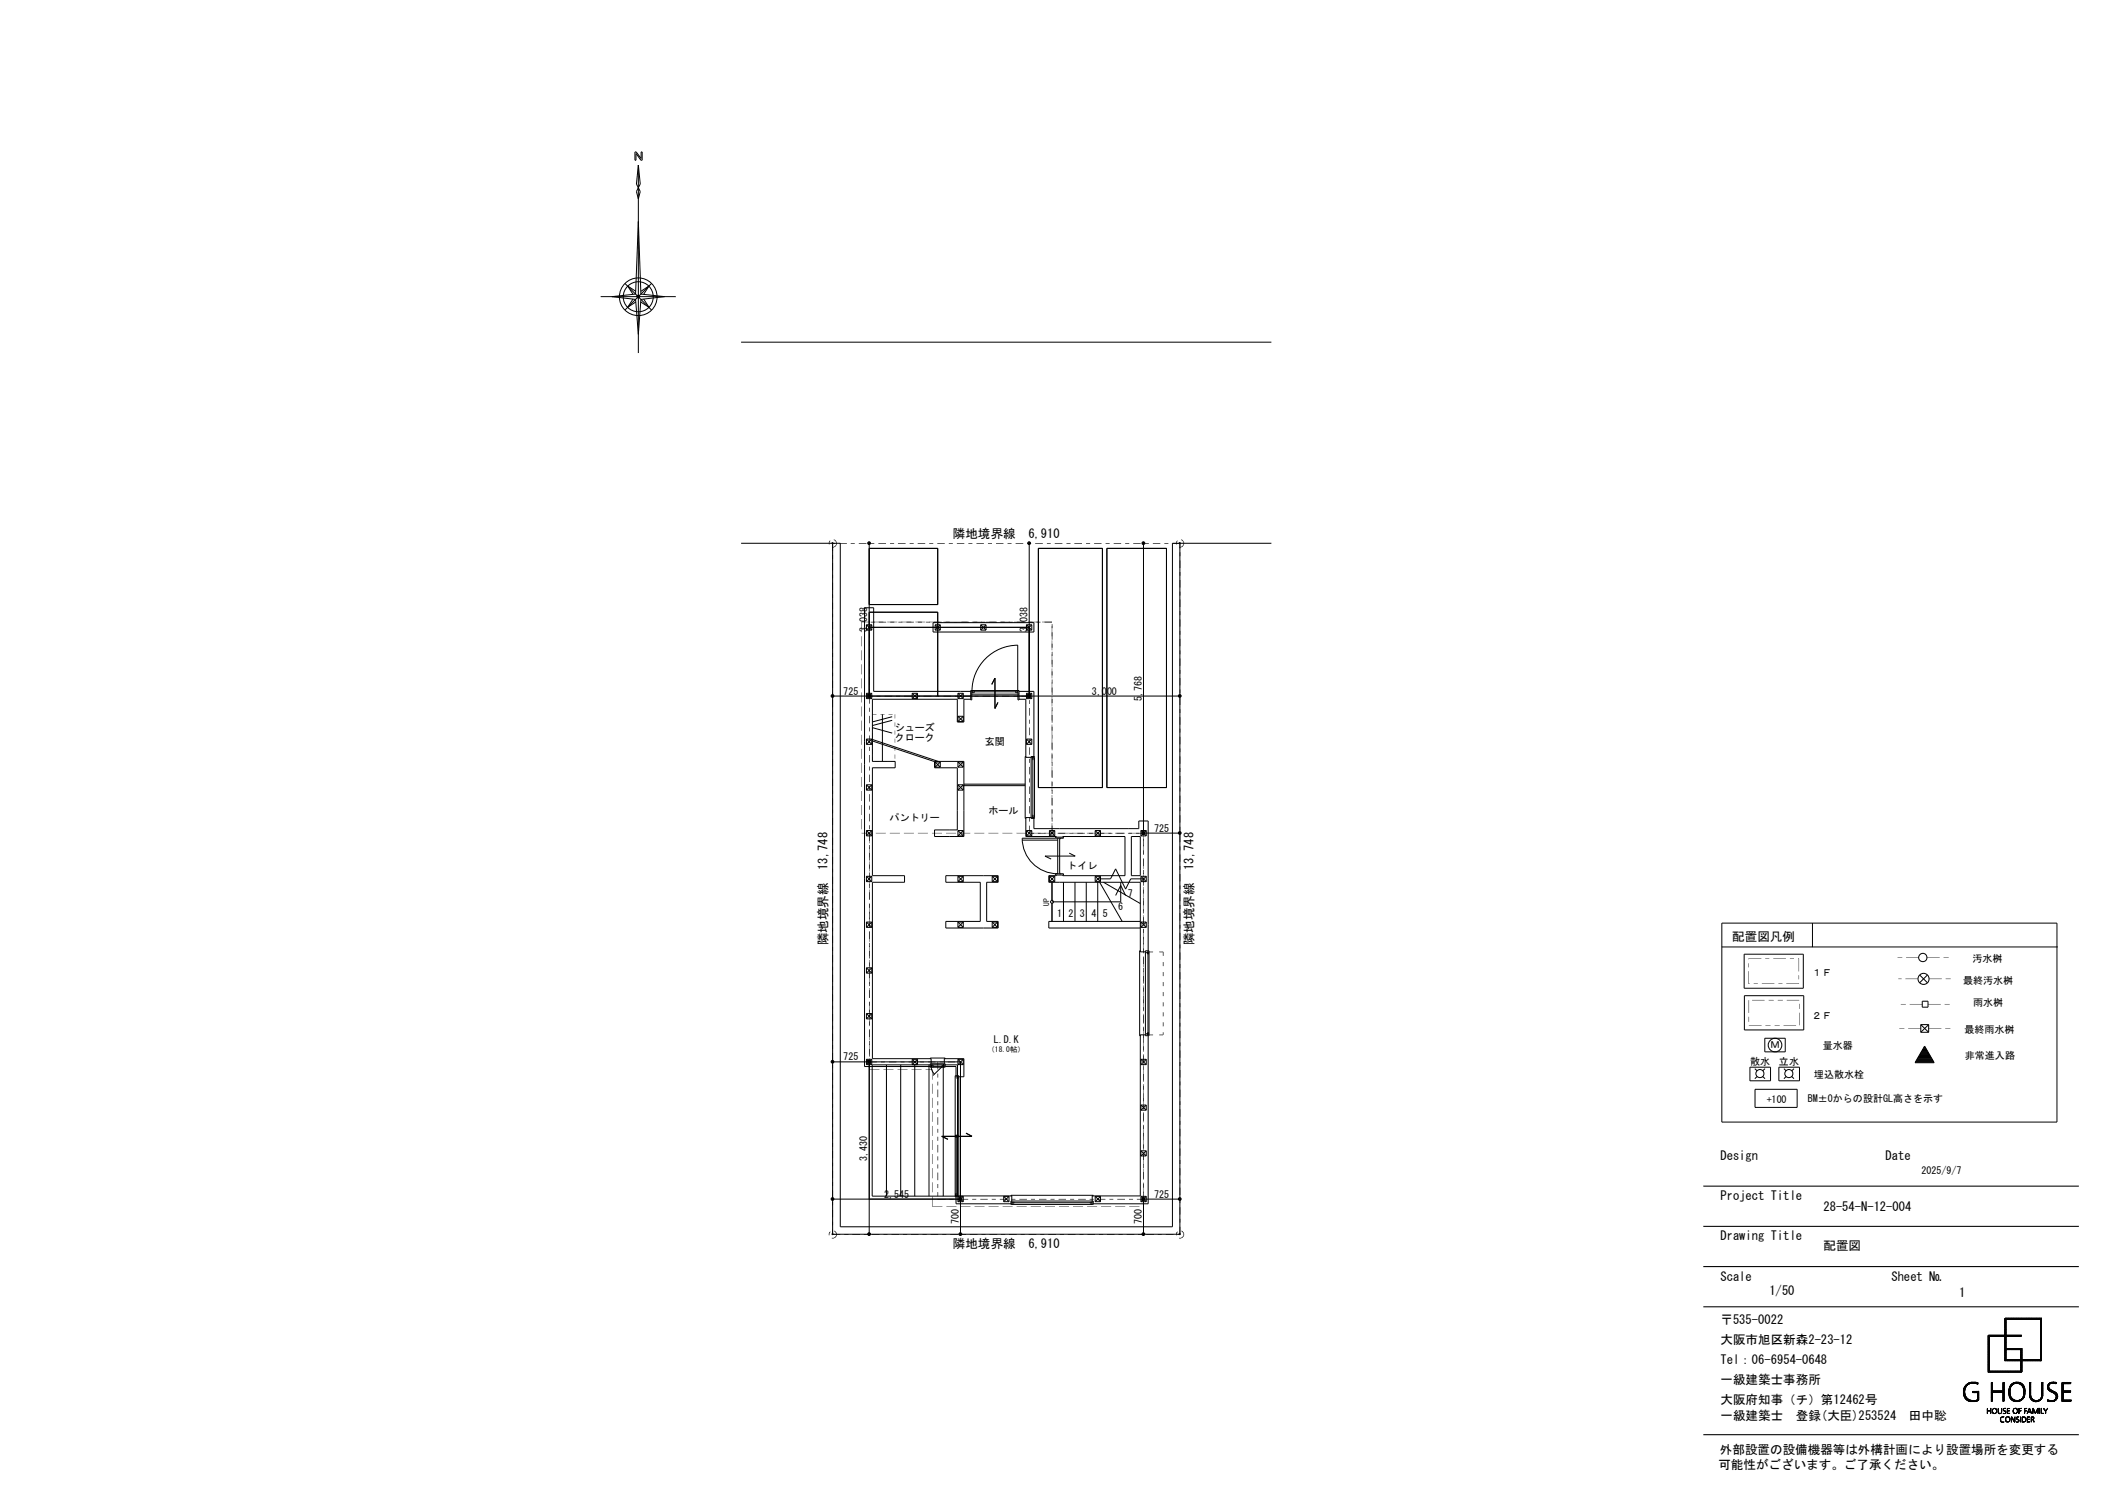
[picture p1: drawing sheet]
<svg xmlns="http://www.w3.org/2000/svg" width="420mm" height="297mm" viewBox="0 0 420 297" stroke-linecap="round" stroke-linejoin="round" font-family="sans-serif">
<defs><g id="words">
<g font-size="2.5">
<text x="189.6" y="107.1">隣地境界線</text>
<text x="204.6" y="107.1">6,910</text>
<text x="164.6" y="173.1" transform="rotate(-90 164.6 173.1)">13,748</text>
<text x="237.4" y="173.1" transform="rotate(-90 237.4 173.1)">13,748</text>
<text x="164.6" y="188" transform="rotate(-90 164.6 188)">隣地境界線</text>
<text x="237.4" y="188" transform="rotate(-90 237.4 188)">隣地境界線</text>
<text x="344.6" y="187.2">配置図凡例</text>
<text x="342.3" y="230.8">Design</text>
<text x="375.1" y="230.8">Date</text>
<text x="342.3" y="238.8">Project Title</text>
<text x="362.8" y="241">28-54-N-12-004</text>
<text x="189.6" y="248.3">隣地境界線</text>
<text x="204.6" y="248.3">6,910</text>
<text x="342.3" y="246.8">Drawing Title</text>
<text x="362.8" y="248.7">配置図</text>
<text x="342.3" y="254.8">Scale</text>
<text x="352" y="257.7">1/50</text>
<text x="376.3" y="254.8">Sheet №</text>
<text x="342.3" y="263.4">〒535-0022</text>
<text x="389.8" y="258">1</text>
<text x="342.3" y="267.4">大阪市旭区新森2-23-12</text>
<text x="342.3" y="271.4">Tel：06-6954-0648</text>
<text x="342.3" y="275.4">一級建築士事務所</text>
<text x="342.3" y="279.4">大阪府知事（チ）第12462号</text>
<text x="342.3" y="282.6">一級建築士　登録(大臣)253524　田中聡</text>
<text x="341.9" y="292.3">可能性がございます。ご了承ください。</text>
<text x="342.2" y="289.2">外部設置の設備機器等は外構計画により設置場所を変更する</text>
</g>
<g font-size="2">
<text x="172.5" y="125.8" transform="rotate(-90 172.5 125.8)">3,038</text>
<text x="204.4" y="125.8" transform="rotate(-90 204.4 125.8)">3,038</text>
<text x="167.8" y="138.2">725</text>
<text x="217.3" y="138.2">3,000</text>
<text x="227.2" y="139.4" transform="rotate(-90 227.2 139.4)">5,768</text>
<text x="178" y="145.3">シューズ</text>
<text x="178" y="147.3">クローク</text>
<text x="195.9" y="148.3">玄関</text>
<text x="177" y="163.3">パントリー</text>
<text x="196.6" y="162">ホール</text>
<text x="229.6" y="165.4">725</text>
<text x="212.3" y="172.8">トイレ</text>
<text x="224.4" y="178.4">7</text>
<text x="210.3" y="182.4">1 2 3 4 5</text>
<text x="222.5" y="181.1">6</text>
<text x="390.4" y="191.5">汚水桝</text>
<text x="360.5" y="194.2">１Ｆ</text>
<text x="390.6" y="195.7">最終汚水桝</text>
<text x="360.5" y="202.7">２Ｆ</text>
<text x="392.6" y="200.2">雨水桝</text>
<text x="197.7" y="207.4">L.D.K</text>
<text x="352.2" y="208.6">Ｍ</text>
<text x="362.6" y="208.7">量水器</text>
<text x="390.8" y="205.6">最終雨水桝</text>
<text x="167.8" y="210.9">725</text>
<text x="348.2" y="211.9">散水</text>
<text x="353.9" y="212">立水</text>
<text x="360.9" y="214.5">埋込散水栓</text>
<text x="390.9" y="210.7">非常進入路</text>
<text x="351.5" y="219.4">+100</text>
<text x="359.7" y="219.2">BM±0からの設計GL高さを示す</text>
<text x="172.5" y="230.9" transform="rotate(-90 172.5 230.9)">3,430</text>
<text x="382.3" y="233.6">2025/9/7</text>
<text x="175.9" y="238.3">2,545</text>
<text x="229.6" y="238.3">725</text>
<text x="190.8" y="243.5" transform="rotate(-90 190.8 243.5)">700</text>
<text x="227.2" y="243.5" transform="rotate(-90 227.2 243.5)">700</text>
</g>
<g font-size="1.5">
<text x="208.7" y="180.2" transform="rotate(-90 208.7 180.2)">UP</text>
<text x="196.5" y="209.3">（18.0帖）</text>
</g>
</g></defs>
<path d="M338.9 236h74.7M338.9 244h74.7M338.9 252h74.7M338.9 260h74.7M338.9 285.4h74.7" fill="none" stroke="#000" stroke-width=".21"/>
<g fill="none" stroke="#000" stroke-width=".2">
<path d="M126.3 30.2h.3l1 1.3v-1.3h.2v1.7h-.3l-.9-1.3-.1 1.3h-.2zM127 32.9l-.4 3.7 .4 .7M127 37.3l.4 .8-.4 1.5-.4-1.5zM127 32.9l.4 3.7-.4 .7M127 32.9v37.3M119.5 59h15M124.3 56.4l5.3 5.3M125.9 59.5l-1 1.6 1.6-1M126.5 58l-1.6-1.1 1 1.6M127 44.1l.5 14.4 4.7 .5-4.7 .6-.5 6.9-.6-6.9-4.6-.6 4.6-.5zM127.5 58l1.6-1.1-1 1.6M128.1 59.5l1 1.6-1.6-1"/>
<path d="M129.6 56.4l-5.3 5.3M147.4 68.1h105.5M147.4 108.1h19.8v136h66.1v-136h19.6M165.7 108.1v137.4h69v-137.4M172.9 109.1h13.7v11.2h-13.7M172.9 108.1v30.4M204.8 108.1v30.4M206.6 109.1h12.7v47.6h-12.7zM220.2 109.1h11.9v47.6h-11.9zM227.5 108.1v57.6h7.2M165.7 138.5h69M172.4 139h1"/>
<path d="M172.4 137.9h1M172.4 124.3v1M172.4 137.9v1.1M172.4 137.9l1 1.1M172.4 125.3h1M172.4 124.3h1M172.4 124.3l1 1M172.9 121.8h13.7v16.7M172.9 124.8h31.9M173.4 124.3v1M173.4 137.9v1.1M173.4 137.9l-1 1.1"/>
<path d="M173.4 124.3l-1 1M181.5 139h1M181.5 137.9h1M181.5 137.9v1.1M181.5 137.9l1 1.1M182.5 137.9v1.1M182.5 137.9l-1 1.1M185.6 123.9h20.1v1.8h-20.1zM186.1 125.3h1M186.1 124.3h1M186.1 124.3v1M186.1 124.3l1 1"/>
<path d="M187.1 124.3v1M187.1 124.3l-1 1M190.6 137.9v1.1M190.6 139h1M190.6 137.9h1M190.6 137.9l1 1.1M191.6 137.9v1.1M191.6 137.9l-1 1.1M193.1 139.1h-1.3v4.5h-1.3v-4.5h-16.9v12.4h4.5v1.2h-4.5v21.5h6.4v1.3h-6.4v35.1h11.7v1M193.1 137.5h-19.3v-16.6h-1.8v91.3h13.1M193.1 138.1h9.6M193.3 137.4v1.8h-.2v-1.8h9.6v1.8h-.2v-1.8"/>
<path d="M193.4 137.5h.4v.3h-.4zM193.8 137.6h8.3M195.1 125.3h1.1M195.1 124.3h1.1M195.1 124.3v1M195.1 124.3l1.1 1M196.2 124.3l-1.1 1M196.2 124.3v1M197.3 136.1l.7-1.2v6l.5-1.2M202.5 128.4v9.4h-.4v-.3h.4M202.5 128.4a9.2 9.2 0 0 0-9.1 9.1M202.7 137.5h3v13"/>
<path d="M202.7 139.1h1.4v11.6h1.7M204.2 124.3v1M204.2 137.9v1.1M204.2 139h1.1M204.2 137.9h1.1M204.2 137.9l1.1 1.1M204.2 125.3h1.1M204.2 124.3h1.1M204.2 124.3l1.1 1M205.3 124.3v1M205.3 137.9v1.1M205.3 137.9l-1.1 1.1"/>
<path d="M205.3 124.3l-1.1 1M172.4 148.1h1M172.4 147h1M172.4 147v1.1M172.4 156.1v1.1M172.4 147l1 1.1M172.4 157.2h1M172.4 156.1h1M172.4 156.1l1 1.1M173.4 156.1l-1 1.1M173.4 147l-1 1.1M173.4 147v1.1"/>
<path d="M173.4 156.1v1.1M173.6 147.4l12.3 4.1M173.6 147.1l13 4.4M173.7 144.8l3.8 1M175.6 142.1v9.4M177.5 142.6l-3.8 1M177.5 143.3l-3.8 1M185.9 151.5h5.9v14.9h-5.9v-1.3h4.6v-12.4h-4.6zM186.1 151.6v1M186.1 152.6h1M186.1 151.6h1M186.1 151.6l1 1"/>
<path d="M187.1 151.6v1M187.1 151.6l-1 1M190.6 142.5v1.1M190.6 151.6v1M190.6 156.1v1.1M190.6 157.2h1M190.6 156.1h1M190.6 143.6h1M190.6 142.5h1M190.6 142.5l1 1.1M190.6 152.6h1M190.6 151.6h1"/>
<path d="M190.6 151.6l1 1M190.6 156.1l1 1.1M191.6 142.5v1.1M191.6 151.6v1M191.6 156.1v1.1M191.6 156.1l-1 1.1M191.6 142.5l-1 1.1M191.6 151.6l-1 1M191.8 156h12.2M191.8 156.3h12.2M204.1 150.5h-.1v12.3h.1M204.2 147v1.1"/>
<path d="M204.2 148.1h1.1M204.2 147h1.1M204.2 147l1.1 1.1M205.1 150.5h.7v12.3h-.7zM205.3 147v1.1M205.3 147l-1.1 1.1M205.4 150.7v.4h.2v-.4M205.5 151.1v11.1M172.4 175.4h1M172.4 174.3h1M172.4 166.3h1M172.4 165.2h1"/>
<path d="M172.4 165.2v1.1M172.4 174.3v1.1M172.4 165.2l1 1.1M172.4 174.3l1 1.1M173.4 165.2v1.1M173.4 174.3v1.1M173.4 165.2l-1 1.1M173.4 174.3l-1 1.1M188.2 174.2h10.4v1.3h-2.3v7.8h2.3v1.3h-10.4v-1.3h6.8v-7.8h-6.8zM190.6 165.2v1.1M190.6 174.3v1.1M190.6 175.4h1"/>
<path d="M190.6 174.3h1M190.6 166.3h1M190.6 165.2h1M190.6 165.2l1 1.1M190.6 174.3l1 1.1M191.6 165.2v1.1M191.6 174.3v1.1M191.6 174.3l-1 1.1M191.6 165.2l-1 1.1M197.4 175.4h1.1M197.4 174.3h1.1M197.4 174.3v1.1"/>
<path d="M197.4 174.3l1.1 1.1M198.5 174.3v1.1M198.5 174.3l-1.1 1.1M203.4 167.1h7M204.2 166.3h1.1M204.2 165.2h1.1M204.2 165.2v1.1M204.2 165.2l1.1 1.1M205.3 165.2v1.1M205.3 165.2l-1.1 1.1M205.4 162.6v-.4h.2v.4M205.7 162.8v2h20.9v-1.5h1.8v25.8"/>
<path d="M205.8 162.6h-1.7v3.8h6v.1M208.8 175.4h1M208.8 174.3h1M208.8 166.3h1M208.8 165.2h1M208.8 165.2v1.1M208.8 174.3v1.1M208.8 165.2l1 1.1M208.8 174.3l1 1.1M209.3 175.5v3.6M209.3 179.7v3.6M209.8 174.3l-1 1.1"/>
<path d="M209.8 165.2v1.1M209.8 174.3v1.1M209.8 165.2l-1 1.1M210 166.8v-.3h1.6v.3l-.7-.1v7.2l.7-.1v.3h-1.6v-.3h.9M210.1 174.1v.1h-1.4v1.3h18.2v13.9h1M210.4 166.8v7a7.1 7.1 0 0 1-7-7h7.5M210.8 173.7l.2 .1M211 166.8v.1h-.2M211.5 166.5v-.1h12.3v7.8h-12.3v-.1M211.6 175.5v7.8M212.7 169.7l1.2 .6h-6l1.2 .6M213.9 175.5v7.8"/>
<path d="M216.1 175.5v7.8M217.9 165.2v1.1M217.9 174.3v1.1M217.9 174.3l1 1.1M217.9 175.4h1M217.9 174.3h1M217.9 165.2l1 1.1M217.9 166.3h1M217.9 165.2h1M218.4 174.8h2.5l1.1-2 1.9 4.1 1.1-2.1h2.5M218.4 175.5v7.8M218.8 175.5l4.5 7.8"/>
<path d="M218.9 165.2v1.1M218.9 174.3v1.1M218.9 174.3l-1 1.1M218.9 165.2l-1 1.1M219.5 175.5l7.4 4.2M222 178.1l1-2 .9 2M223 175.5v3.9h-13.7M225.1 166.4h1.8v7.8h-1.8zM227 165.2v1.1M227 174.3v1.1M227 175.4h1M227 174.3h1"/>
<path d="M227 174.3l1 1.1M227 166.3h1M227 165.2h1M227 165.2l1 1.1M228 165.2v1.1M228 174.3v1.1M228 174.3l-1 1.1M228 165.2l-1 1.1M172.4 184.5h1M172.4 183.4h1M172.4 183.4v1.1M172.4 192.5v1.1"/>
<path d="M172.4 183.4l1 1.1M172.4 193.6h1M172.4 192.5h1M172.4 192.5l1 1.1M173.4 183.4v1.1M173.4 192.5v1.1M173.4 183.4l-1 1.1M173.4 192.5l-1 1.1M190.6 183.4v1.1M190.6 184.5h1M190.6 183.4h1M190.6 183.4l1 1.1"/>
<path d="M191.6 183.4v1.1M191.6 183.4l-1 1.1M197.4 184.5h1.1M197.4 183.4h1.1M197.4 183.4v1.1M197.4 183.4l1.1 1.1M198.5 183.4v1.1M198.5 183.4l-1.1 1.1M226.9 183.3h-18.2v1.3h18.2M226.9 189.1h-.2v16.9h.2M227 183.4v1.1M227 184.5h1"/>
<path d="M227 183.4h1M227 183.4l1 1.1M227.9 189.1h.7v16.9h-.7zM228 183.4v1.1M228 183.4l-1 1.1M228.3 189.4v.4h.2v-.4M228.4 189.8v15.6M228.6 189.4l-.7 .1M342.6 183.6h66.6v39.6h-66.6zM342.6 188.4h66.8M347 189.8h11.8v6.8h-11.8zM347 198.1h11.9v6.8h-11.9z"/>
<path d="M360.6 183.6v4.8M381.9 194l1.6 1.5M382.4 199.2h1.2v1.2h-1.2zM383.5 194l-1.6 1.5M165.7 211.2h25.4v34.3M172.4 210.7h1M172.4 210.7l1 1.1M172.4 211.8h1M172.4 201.6v1.1M172.4 210.7v1.1M172.4 202.7h1M172.4 201.6h1"/>
<path d="M172.4 201.6l1 1.1M172.9 211.2v34.3M173.4 210.7l-1 1.1M173.4 201.6l-1 1.1M173.4 201.6v1.1M173.4 210.7v1.1M173.5 211.8h17v26.2h-17zM176.4 211.8v26.2M179.2 211.8v26.2M181.5 210.7h1M181.5 211.8h1M181.5 210.7v1.1"/>
<path d="M181.5 210.7l1 1.1M182 211.8v26.2M182.5 210.7l-1 1.1M182.5 210.7v1.1M184.8 211.8v26.2M185.1 211.6h2.9v.7h-2.9zM185.1 210.6v-.1h2.9v.1M185.3 212.1l.1 .7 .5 .9M185.3 212.2h.5v-.2h-.5v.3M185.4 211.6v.4M185.8 212.1h1.6M187.5 212.1l-1.9 1.9"/>
<path d="M187.7 211.8v26.2M187.7 211.6v.4M187.8 212v.2h-.4v-.2h.5v.3M187.9 211.6v-1h3.9v3.6h-1.8M188 212.2h2.2v1.8M190.4 214.2v.4h.2v-.4M190.5 214.6v11.2M190.6 210.7h1M190.6 210.7v1.1M190.6 211.8h1M190.6 210.7l1 1.1M191.6 210.7v1.1"/>
<path d="M191.6 210.7l-1 1.1M227 210.7h1M227 210.7v1.1M227 219.8v1.1M227 219.8h1M227 219.8l1 1.1M227 211.8h1M227 210.7l1 1.1M227.9 205.9h-1v32h-9.6M227.9 205.7h.3v.2h.4M228 210.7v1.1M228 219.8v1.1"/>
<path d="M228 219.8l-1 1.1M228 210.7l-1 1.1M228.3 205.9v-.5h.2v.5M228.4 206v33.5h-10.9M348.1 212.3h4.2v2.7h-4.2zM349.1 212.6l.5 .4M349.2 216.7h8.3v3.6h-8.3zM349.6 214.2l-.5 .4M350.7 214.2l.5 .4M351.1 206.5h4.1v2.8h-4.1zM351.2 212.6l-.5 .4M353.9 212.3h4.1v2.7h-4.1z"/>
<path d="M354.9 212.6l.4 .4M355.3 214.2l-.4 .4M356.5 214.2l.4 .4M356.9 212.6l-.4 .4M381.1 211.3h3.7M381.1 211.2h3.6M381.2 211.1h3.4M381.3 210.9h3.3M381.3 210.9h3.2M381.4 210.7h3M381.5 210.7h2.9M381.5 210.5h2.8"/>
<path d="M381.6 210.4h2.7M381.6 210.3h2.6M381.7 210.2h2.4M381.8 210.1h2.2M381.8 210h2.2M381.9 209.9h2M382 209.8h1.9M382 209.6h1.8M382.1 209.5h1.7M382.1 209.4h1.6M382.1 203.8h1.6M382.1 205.4h1.6"/>
<path d="M382.1 203.8v1.6M382.1 203.8l1.6 1.6M382.2 209.3h1.4M382.3 209.2h1.2M382.4 209.1h1.1M382.4 209h1M382.5 208.9h.9M382.5 208.8h.8M382.6 208.7h.6M382.7 208.5h.5M382.7 208.4h.4M382.8 208.3h.2"/>
<path d="M382.9 208.2h.1M382.9 208.1l1.9 3.3h-3.8zM383.7 203.8v1.6M383.7 203.8l-1.6 1.6M165.7 238.5h25.4M190 237.9h11.3M190.1 225.8h.2v.5h-.2zM190.1 237.9v-.5h.2v.5M190.2 238.1v1.4h10.9M190.2 226.3v11.1M190.4 225.8h.2v.5h-.2zM190.6 238v1.1"/>
<path d="M190.6 239.1h1M190.6 238h1M190.6 238l1 1.1M190.8 238v-24h-.8v24.1h.6M191.6 238v1.1M191.6 238l-1 1.1M192.2 225.4l1.2 .7h-6l1.2 .6M199.7 239.1h1M199.7 238h1M199.7 238v1.1M199.7 238l1 1.1M200.7 238v1.1"/>
<path d="M200.7 238l-1 1.1M201.1 238.9h16.4v.7h-16.4zM201.3 239.2h.5v.2h-.5M201.3 239.6v-1.7l-.2-.1h16.4l-.2 .1v1.7M201.8 239.3h15.1M217.3 239.2h-.4v.2h.4M217.9 239.1h1M217.9 238h1M217.9 238v1.1M217.9 238l1 1.1M218.9 238v1.1M218.9 238l-1 1.1"/>
<path d="M227 239.1h1M227 238h1M227 228.9v1.1M227 238v1.1M227 238l1 1.1M227 230h1M227 228.9h1M227 228.9l1 1.1M227 220.9h1M228 228.9v1.1M228 238v1.1M228 238l-1 1.1"/>
<path d="M228 228.9l-1 1.1M234.7 238.5h-7.2v7M390.6 277.2l.5 .5M390.6 277.2l.4 .4M390.6 277.1l.4 .4M390.6 277l.4 .5M390.6 277l.3 .3M390.6 276.9l.3 .4M390.6 276.8l.3 .4M390.6 276.8l.3 .2M390.6 276.6l.3 .3M390.6 276.5l.3 .3"/>
<path d="M390.7 277.5l1.3 1.3M390.7 277.5l1.3 1.3-.5-.5M390.7 276.4l.2 .3M390.7 276.3l.2 .3M390.7 276.4l.2 .2M390.7 276.3l.2 .2M390.7 276.2l.3 .2M390.7 277.7l1.1 1.1M390.7 276.1l.3 .3M390.8 277.8l.9 .9M390.8 277.8l.9 1M390.8 278l.7 .7"/>
<path d="M390.8 275.9l.2 .4-.3-.3M390.8 275.8l.3 .3M390.9 275.8l.2 .3M390.9 278.1l.5 .5M390.9 276.9l-.3-.3 .3 .4M390.9 275.7l.3 .3M390.9 275.7l.3 .2M391 275.6l.2 .2M391 275.6l.2 .3-.3-.2M391 275.6l.2 .2-.2-.2M391.1 275.5l.2 .3-.3-.2M391.1 277.8l-.4-.5 .4 .5"/>
<path d="M391.1 275.5l.2 .2-.2-.2M391.2 275.4l.2 .3M391.2 276l-.3-.2 .2 .3M391.2 275.4l.2 .2M391.2 278l-.5-.6 .5 .6M391.2 275.4l.3 .2M391.3 275.3l.2 .2M391.4 275.3l.2 .2M391.4 275.3l.1 .2M391.5 275.2l.2 .2-.2-.2M391.5 275.2l.3 .2M391.6 275.1l.2 .2-.2-.1"/>
<path d="M391.6 278.3l.5 .5M391.6 275.1l.2 .2M391.6 278.4l.5 .4-.4-.4M391.8 278.8l-1.1-1.1 1.1 1.1M391.8 278.4l.4 .4M391.8 275l.2 .3M391.8 278.5l.5 .3M391.9 278.8l-1.2-1.2 1.2 1.2M391.9 278.5l.4 .3M391.9 275l.2 .3M392 275.3l-.2-.3 .1 .3M392 278.5l.3 .3"/>
<path d="M392 275l.2 .2M392 278.6l.4 .2M392 275l.3 .2M392.1 278.6l.3 .2M392.1 275.2l-.2-.2 .3 .2M392.1 275l.3 .2M392.2 278.6l.4 .2M392.2 275l.3 .2-.2-.2M392.3 278.6l.3 .2M392.3 275l.3 .2M392.4 275l.3 .2-.3-.2M392.4 278.6l.3 .2"/>
<path d="M392.5 276.8l.3 .3M392.5 278.6l.3 .2M392.5 277v.1M392.5 276.9v.1M392.5 276.9l.1 .2M392.5 276.8l.2 .3M392.6 276.8l.3 .3M392.6 278.6l.3 .2M392.6 276.8l.4 .3-.3-.3M392.6 275l.3 .2M392.7 275l.4 .2M392.7 275l.3 .2"/>
<path d="M392.8 276.8l.3 .3-.2-.3M392.8 275.2l-.3-.2 .4 .2M392.9 275l.3 .3M392.9 276.8l.3 .3M392.9 278.6l.2 .2M392.9 275l.4 .3M392.9 278.8l-.2-.2 .3 .2M393 276.8l.4 .3M393 275l.4 .4M393 278.6l.2 .2M393 276.8l.3 .3M393.1 275l.4 .4-.4-.4"/>
<path d="M393.1 278.6l.2 .2M393.1 276.8l.3 .3M393.1 276.8l.6 .5M393.2 275l.3 .3M393.2 278.5l.2 .2M393.2 276.8l.5 .4M393.2 275l.3 .3-.2-.3M393.2 278.5l.3 .2M393.3 278.8l-.2-.2 .3 .2M393.3 278.5l.2 .2M393.3 276.8l.4 .4M393.3 276.8l.4 .2"/>
<path d="M393.4 275l.1 .2M393.4 278.1l.3 .4M393.4 278.1l.3 .3M393.4 278l.3 .3M393.4 277.8l.3 .5M393.4 277.5l.3 .4M393.4 277.5l.3 .2M393.4 277.3l.3 .4M393.4 277.2l.3 .3M393.4 277.1l.3 .3M393.4 278.4l.2 .2M393.4 278.3l.3 .3"/>
<path d="M393.4 278.2l.3 .4M393.4 278.2l.3 .2M393.4 277.6l.3 .3M393.4 277.5l.3 .3M393.4 277.3l.3 .3M393.4 276.8l.3 .2M393.5 275.1h.1M393.5 276.8l.2 .1M393.6 276.8l.1 .1M393.6 276.8h.1M393.7 276.8h.1M393.7 278l-.3-.3 .3 .3"/>
<path d="M395.5 273h.1M395.5 272.3l.3 .3M395.5 272.2l.3 .3M395.5 272.1l.3 .3M395.5 271.9l.3 .3M395.5 271.8l.3 .3M395.5 271.7l.3 .3M395.5 271.7l.3 .2M395.5 271.6l.3 .3-.3-.2M395.5 271.6l.3 .2M395.5 271.5l.3 .3M395.5 271.4l.3 .3-.3-.2"/>
<path d="M395.5 271.4l.3 .2M395.5 271.2l.3 .4-.3-.3M395.5 271.1l.3 .3-.3-.2M395.5 271l.3 .4M395.5 270.9l.3 .3M395.5 270.8l.3 .3-.3-.2M395.5 270.8l.3 .3M395.5 270.7l.3 .3M395.5 270.6l.3 .3-.3-.2M395.5 270.5l.3 .3M395.5 270.4l.3 .3M395.5 268.4l.3 .1"/>
<path d="M395.5 268.5l.3 .3M395.5 268.6l.3 .4M395.5 269l.3 .4M395.5 269.2l.3 .3M395.5 269.5l.3 .2M395.5 269.5l.3 .4-.3-.3M395.5 269.7l.3 .2M395.5 269.7l.3 .3M395.5 269.8l.3 .3M395.5 270.1l.3 .3M395.5 270.1l.3 .2M395.5 269.9l.3 .4-.3-.3"/>
<path d="M395.5 272.5l.5 .5M395.5 272.5l.4 .5M395.5 272.6l.4 .4M395.5 272.9l.2 .1-.2-.2 .3 .2-.3-.3 .3 .2M395.5 265.9l.3 .3M395.5 266.2l.3 .4M395.5 266.4l.3 .3M395.5 266.7l.3 .1M395.5 266.7l.3 .3M395.5 266.1l.3 .3M395.5 266.8l.3 .4-.3-.2M395.5 266.9l.3 .4"/>
<path d="M395.5 266.4l.3 .2M395.5 267.3l.3 .2M395.5 267.4l.3 .2M395.5 267.3l.3 .3-.3-.2M395.5 267.2l.3 .3M395.5 267.7l.3 .2M395.5 267.1l.3 .3M395.5 267.6l.3 .2M395.5 266.5l.3 .3M395.5 265.9l.3 .2M395.5 265.6l.3 .3M395.5 267.6l.3 .3"/>
<path d="M395.5 267.7l.3 .3-.3-.2M395.5 267.9l.3 .2M395.5 267.9l.3 .4M395.5 267.4l.3 .3M395.5 267.5l.3 .3M395.5 267.8l.3 .3M395.5 268.7l.3 .2M395.5 268.1l.3 .2M395.5 268.9l.3 .2M395.5 269l.3 .2M395.5 268.5l.3 .2M395.5 269.3l.3 .2"/>
<path d="M395.5 269.3l.3 .3M395.5 271l.3 .2M395.5 271.9l.3 .2M395.5 272.2l.3 .2M395.5 272.6l.5 .4M395.5 268.2l.3 .3M395.6 265.6l.3 .3M395.6 265.9l.2 .1-.3-.3 .3 .4M395.8 272.2l-.3-.3 .3 .4M395.8 270.5l-.3-.3 .3 .4M395.8 268.6l-.3-.2 .3 .3M395.8 269.1l-.3-.3 .3 .4"/>
<path d="M395.8 269.6l-.3-.2 .3 .3M395.8 272.6l-.3-.2 .3 .3M395.8 265.9l-.3-.3 .3 .3M395.8 266.2l-.3-.2 .3 .4M395.8 265.6l.2 .3-.4-.3 .3 .3M395.8 266.6l-.3-.2 .3 .3M395.8 267.3l-.3-.3 .3 .3M395.8 268.3l-.3-.2 .3 .3M395.8 265.6l.3 .3M395.8 272.8l.3 .2M395.9 265.6l.3 .3M396 265.6l.2 .3"/>
<path d="M396 272.8l.3 .2M396.1 265.6l.3 .3M396.1 273l-.2-.2 .3 .2M396.1 272.8l.3 .2M396.1 265.6l.2 .3M396.2 276.3l.2 .3M396.2 276.1l.2 .4-.2-.3M396.2 275.8l.2 .4-.2-.3M396.2 275.8l.2 .3M396.2 275.3l.2 .2M396.2 276.5l.5 .5zM396.2 276.6l.3 .4z"/>
<path d="M396.2 276l.2 .2M396.2 278.7h.1M396.2 278.6l.1 .2M396.2 278.5l.2 .3M396.2 278.4l.2 .3-.2-.3M396.2 278.2l.2 .3M396.2 278.2l.2 .2M396.2 278.1l.2 .4M396.2 277.8l.2 .4-.2-.3M396.2 277.7l.2 .4-.2-.3M396.2 277.6l.2 .3-.2-.4 .2 .2M396.2 277.1l.2 .3"/>
<path d="M396.2 276.9l.2 .3M396.2 276.8l.2 .3M396.2 275.1l.2 .4M396.2 275.2l.2 .3M396.2 265.6l.2 .3M396.2 278.3l.2 .3M396.2 278l.2 .3M396.2 277.9l.2 .4M396.2 277.7l.2 .3M396.2 277.6l.2 .4M396.2 277.4l.2 .3M396.2 277.3l.2 .3"/>
<path d="M396.2 277l.2 .3M396.2 276.7l.2 .3M396.2 276.4l.5 .6M396.2 276l.2 .4M396.2 275.7l.2 .3M396.2 275.4l.2 .3M396.2 275.3l.2 .3M396.2 265.6l.4 .3M396.3 272.8l.2 .2M396.3 272.8l.3 .2M396.3 275l.1 .1v-.1M396.4 276.7l.4 .3"/>
<path d="M396.4 275.8l-.2-.3 .2 .5M396.4 275.8l-.2-.3 .2 .3M396.4 275.2l-.2-.2 .2 .3M396.4 276.9l-.2-.4 .4 .5M396.4 276.9v.1M396.4 277.5l-.2-.3 .2 .4M396.4 277.5l-.2-.3 .2 .3M396.4 272.8l.3 .2M396.4 275h.1M396.5 265.6l.3 .3-.2-.3M396.6 276.7l.3 .3M396.6 276.7l.4 .3"/>
<path d="M396.6 272.8l.3 .2-.4-.2 .2 .2M396.7 265.9l-.3-.3 .3 .3M396.7 272.8l.3 .2M396.7 276.7l.2 .3M396.7 276.7l.3 .3M396.7 265.6l.3 .3-.4-.3 .3 .3M396.8 272.8l.3 .2M396.9 272.8l.3 .2-.3-.2M396.9 265.6l.3 .3M397 276.7l.3 .3-.5-.3 .3 .3M397 265.6l.2 .3M397 272.8l.3 .2"/>
<path d="M397 276.7l.3 .3M397 272.8l.2 .2M397 265.6l.3 .3M397 276.7l.4 .3M397 272.8l.4 .2-.2-.2M397 265.6l.3 .3-.2-.3M397 265.9l-.2-.3 .3 .3M397.1 265.6l.2 .3M397.1 276.7l.4 .3-.3-.3M397.1 272.8l.4 .2M397.1 265.6l.3 .3M397.2 276.7l.4 .3-.3-.3"/>
<path d="M397.2 265.6l.3 .3M397.3 265.6l.4 .3-.3-.3M397.3 265.6l.2 .3M397.3 276.7l.4 .3M397.4 276.7l.3 .3M397.4 272.8l.4 .2-.2-.2M397.5 276.7l.3 .3M397.5 265.6l.3 .3M397.5 273l-.2-.2 .3 .2M397.6 265.6l.2 .3M397.6 272.8l.3 .2M397.6 276.7l.2 .3"/>
<path d="M397.6 276.7l.3 .3M397.7 276.7l.3 .3M397.7 272.8l.4 .2M397.7 265.6l.2 .3M397.8 276.7l.3 .3M397.8 265.6l.3 .3M397.8 273l-.2-.2 .3 .2M397.8 272.8l.3 .2M397.9 265.6l.3 .3M398.1 276.7l.3 .3M398.1 272.8l.3 .2M398.1 276.7l.3 .3-.3-.3"/>
<path d="M398.1 273l-.2-.2 .4 .2M398.1 265.9l-.1-.3 .4 .3M398.2 277l-.3-.3 .4 .3M398.2 276.7l.5 .5-.2-.3M398.2 265.6l.3 .3M398.3 276.7l.4 .5-.4-.5M398.3 265.6l.2 .3M398.3 272.8l.2 .2M398.4 265.6l.1 .3M398.4 272.8l.3 .2M398.4 265.6l.3 .3M398.4 273l-.2-.2 .3 .2"/>
<path d="M398.5 276.3l.2 .3M398.5 276.1l.2 .3M398.5 275.9l.2 .3-.2-.2M398.5 275.9l.2 .3M398.5 275.8l.2 .3-.2-.3M398.5 278.7v.1M398.5 278.6l.1 .2M398.5 278.6l.2 .2M398.5 278.4l.2 .4-.2-.3M398.5 278.5l.2 .2M398.5 278l.2 .5M398.5 277.2l.2 .3-.2-.3"/>
<path d="M398.5 277.1l.2 .4-.2-.3M398.5 276.4l.2 .5-.2-.3M398.5 276.5l.2 .2M398.5 278.3l.2 .3M398.5 277.5l.2 .2M398.5 277.5l.2 .3M398.5 275l.2 .4-.2-.2M398.5 275l.2 .3M398.5 273l-.2-.2 .3 .2M398.5 275.3l.2 .3M398.5 275.5l.2 .3-.2-.4 .2 .3M398.5 275.6l.2 .3-.2-.3"/>
<path d="M398.5 278.3l.2 .4M398.5 277.7l.2 .3M398.5 277.3l.2 .3M398.5 277l.2 .4M398.5 277l.2 .3M398.5 276.6l.2 .4M398.5 276.4l.2 .3M398.5 276l.2 .3M398.5 275.8l.2 .3M398.5 275.7l.2 .3M398.5 275.1l.2 .4M398.5 275l.2 .2-.1-.2"/>
<path d="M398.6 275l.1 .2M398.7 275v.1v-.1M398.7 273l-.2-.2 .4 .2M398.7 265.6l.4 .4-.4-.4M398.7 276.5l-.2-.2 .2 .3M398.7 276.5l-.2-.3 .2 .3M398.7 278.5l-.2-.3 .2 .4M398.7 278.2l-.2-.3 .2 .4M398.7 278.1l-.2-.3 .2 .3M398.7 277.9l-.2-.3 .2 .3M398.7 275.5l-.2-.3 .2 .4M398.7 272.8l.4 .2-.2-.2"/>
<path d="M398.7 265.9l-.2-.3 .6 .6-.2-.3M398.7 275h.1M398.8 265.6l.3 .3M398.9 262.4v.1M398.9 262.4l.2 .2zM398.9 262.3v.2M398.9 262.3l.1 .2M398.9 262.3l.2 .3M398.9 263.5l.2 .3M398.9 263.4l.2 .3M398.9 263.4l.2 .2M398.9 263.2l.2 .4"/>
<path d="M398.9 264.3l.2 .4M398.9 263.1l.2 .3-.2-.1M398.9 264.2l.2 .3-.2-.2M398.9 264.2l.2 .3M398.9 264.1l.2 .1M398.9 262.9l.2 .2M398.9 262.8l.2 .3M398.9 263.9l.2 .3M398.9 262.7l.2 .3M398.9 262.6l.2 .3M398.9 263.7l.2 .4M398.9 262.5l.2 .3"/>
<path d="M398.9 262.5l.2 .2M398.9 263.6l.2 .3-.2-.3M398.9 263l.2 .2M398.9 262.8l.2 .2M398.9 264.8l.2 .3-.2-.2M398.9 263.9l.2 .2M398.9 265.1l.2 .2M398.9 264.1l.2 .3M398.9 265.3l.2 .3-.2-.4 .2 .2M398.9 264.5l.2 .3M398.9 265.6l.3 .3M398.9 264.7l.2 .3"/>
<path d="M398.9 265.7l.2 .2M398.9 264.8l.2 .2M398.9 266.1l.2 .1M398.9 266.2l.2 .4M398.9 265.5l.3 .4-.1-.2M398.9 266.4l.2 .2M398.9 266.5l.2 .3M398.9 266.1l.2 .3M398.9 266.8l.2 .4-.2-.3M398.9 267l.2 .3M398.9 266.4l.2 .3M398.9 267.2l.2 .3-.2-.2"/>
<path d="M398.9 267.3l.2 .2M398.9 267.3l.2 .3M398.9 266.7l.2 .3M398.9 267.4l.2 .4-.2-.3M398.9 267.5l.2 .3M398.9 267.1l.2 .3M398.9 267.8l.2 .3-.2-.2M398.9 268l.2 .2M398.9 267.9l.2 .3-.2-.2M398.9 268.2l.3 .3M398.9 267.8l.2 .3M398.9 268l.6 .5"/>
<path d="M398.9 268.1l.4 .4M398.9 268.5l.2 .2M398.9 268.5l.2 .4M398.9 268.1l.3 .4-.1-.1M398.9 268.6l.2 .4M398.9 268.4l.2 .3M398.9 268.9l.2 .2-.2-.2M398.9 268.8l.2 .3M398.9 269.1l.2 .4-.2-.3M398.9 269.1l.2 .2M398.9 269.5l.2 .2M398.9 269.6l.2 .1"/>
<path d="M398.9 269.4l.2 .3M398.9 269.7l.2 .2M398.9 269.6l.2 .3M398.9 269.8l.2 .3M398.9 269.9l.2 .2M398.9 270l.2 .2M398.9 270.1l.2 .4-.2-.3M398.9 270.3l.5 .4M398.9 270.3l.4 .4M398.9 270.3l.4 .4-.2-.2M398.9 270.3l.3 .4M398.9 270.4l.3 .3"/>
<path d="M398.9 270.7h.1M398.9 270.6l.1 .1M398.9 270.5l.2 .2M398.9 270.6l.2 .1M398.9 269.9l.2 .3M398.9 269.3l.2 .2M398.9 268.9l.2 .3M398.9 265.3l.5 .6M398.9 264.7l.2 .2M398.9 264.3l.2 .2M398.9 272.8l.3 .2-.3-.2M398.9 262.2l.3 .3"/>
<path d="M399 272.8l.3 .2M399 262.2l.3 .3M399 262.5h.1M399.1 262.5l-.2-.3 .3 .3M399.1 262.5h.1M399.1 264.8l-.2-.2 .2 .3M399.1 263.3l-.2-.3 .2 .4M399.1 263.1l-.2-.2 .2 .3M399.1 265.2l-.2-.2 .2 .3M399.1 265.6l.2 .3-.4-.5 .4 .5M399.1 266.6l-.2-.2 .2 .3M399.1 266.9l-.2-.2 .2 .3"/>
<path d="M399.1 267.9l-.2-.3 .2 .4M399.1 268.4l-.2-.2 .2 .4M399.1 269.2l-.2-.2 .2 .3M399.1 269.6l-.2-.3 .2 .3M399.1 270l-.2-.3 .2 .3M399.2 272.8l.1 .2M399.2 265.6l.3 .3M399.2 270.5l.3 .2M399.2 272.8l.4 .2M399.2 272.8l.3 .2M399.2 262.2l.3 .3M399.2 268.3l.3 .2"/>
<path d="M399.3 262.2l.4 .3M399.3 265.6l.2 .3M399.3 262.5l-.2-.3 .4 .3M399.3 265.6l.3 .3M399.3 268.3l.4 .2M399.4 272.8l.4 .2-.3-.2M399.4 265.6l.3 .3M399.4 270.5l.3 .2-.5-.2 .3 .2M399.5 262.2l.3 .3M399.5 268.3l.3 .2M399.5 270.5l.3 .2M399.5 265.6l.3 .3"/>
<path d="M399.5 268.3l.2 .2M399.5 270.5l.3 .2-.2-.2M399.5 272.8l.3 .2M399.6 262.2l.3 .3M399.6 268.3l.3 .2M399.6 277l.4 .5M399.6 277l.3 .3M399.6 276.7l.3 .3-.3-.4 .3 .3M399.6 276.9l.3 .3M399.6 276.5l.3 .3-.3-.2M399.7 277.5l1.3 1.3M399.7 277.5l.4 .4"/>
<path d="M399.7 277.4l.3 .4M399.7 277.3l.3 .3M399.7 276.4l.2 .3M399.7 276.4l.2 .2M399.7 276.3l.2 .3M399.7 276.3l.2 .2M399.7 262.2l.3 .3-.2-.3M399.7 268.3l.3 .2M399.7 270.5l.3 .2-.2-.2M399.7 272.8l.3 .2M399.7 277.6l1.2 1.2M399.7 277.7l1.1 1.1-1.1-1.1"/>
<path d="M399.7 265.6l.3 .3-.4-.3 .2 .3M399.7 270.5l.3 .2M399.7 268.3l.2 .2M399.7 276.2l.2 .3M399.8 276l.2 .4M399.8 276.1l.2 .2M399.8 265.6l.2 .3M399.8 272.8l.2 .2-.2-.2M399.8 277.9l.8 .8M399.8 276l.2 .2M399.8 275.9l.2 .2M399.8 275.8l.2 .3-.2-.3"/>
<path d="M399.8 262.2l.3 .3M399.8 270.5l.3 .2M399.8 265.6l.3 .3M399.8 278l.6 .6M399.8 275.8l.3 .2M399.8 273l-.2-.2 .3 .2M399.8 262.2l.2 .3M399.8 272.8l.3 .2M399.8 278l.7 .7M399.9 278.1l.4 .5M399.9 275.8l.2 .2M399.9 275.7l.2 .2"/>
<path d="M399.9 272.8l.2 .2M399.9 262.2l.2 .3M399.9 265.6l.3 .3M399.9 270.5l.2 .2-.2-.2M399.9 275.6l.2 .2M399.9 277.1l-.3-.3 .3 .4M399.9 262.2l.4 .3M399.9 270.5l.4 .2M400 268.3l.2 .2-.2-.2M400 268.5l-.2-.2 .2 .2M400 270.5l.2 .2M400 275.5l.2 .3-.2-.2"/>
<path d="M400 272.8l.2 .2M400 268.3l.4 .2-.3-.2M400 275.5l.3 .2-.3-.2M400 268.5l-.2-.2 .4 .2M400 272.8l.3 .2M400 265.6l.3 .3M400.1 265.6l.3 .3M400.1 270.5l.3 .2M400.2 275.3l.2 .2M400.2 265.6l.3 .3M400.2 270.5l.4 .2-.3-.2M400.2 268.3l.2 .2"/>
<path d="M400.2 275.3l.3 .2M400.2 262.2l.3 .3M400.2 265.9l-.2-.3 .3 .3M400.2 268.3l.3 .2M400.2 272.8l.4 .2M400.3 275.6l-.2-.2 .2 .3M400.3 275.2l.2 .3-.2-.2M400.3 262.2l.3 .3-.2-.3M400.3 268.3l.3 .2M400.3 275.6l-.2-.2 .3 .2M400.3 275.2l.3 .2M400.3 270.5l.4 .2"/>
<path d="M400.4 275.2l.3 .2M400.4 262.5l-.3-.3 .3 .3M400.4 268.3l.2 .2M400.4 272.8l.3 .2-.3-.2M400.4 273l-.3-.2 .3 .2M400.4 278.3l.5 .5M400.4 262.2l.3 .3-.2-.3M400.4 268.3l.3 .2-.2-.2M400.4 265.6l.3 .3M400.5 262.2l.2 .3M400.5 270.5l.3 .2M400.5 268.3l.2 .2"/>
<path d="M400.5 262.2l.3 .3M400.5 265.6l.3 .3-.2-.3M400.5 268.3l.3 .2M400.6 278.7l-.8-.8 .8 .8M400.6 275.1l.2 .2-.2-.2M400.6 262.2l.3 .3M400.6 265.9l-.3-.3 .3 .3M400.6 272.8l.1 .2M400.6 275l.3 .3M400.6 265.6l.3 .3-.2-.3M400.6 268.3l.3 .2M400.6 270.5l.2 .2"/>
<path d="M400.6 272.8l.3 .2M400.6 278.4l.5 .4M400.6 262.2l.4 .3M400.6 268.3l.6 .2M400.7 275.3l-.2-.2 .2 .2M400.7 275l.2 .3M400.7 262.2l.2 .3M400.7 268.3l.2 .2M400.7 272.8l.3 .2M400.7 278.5l.5 .3-.4-.3M400.7 265.6l.3 .3M400.8 275l.2 .3"/>
<path d="M400.8 275l.2 .3-.4-.3M400.8 270.7l-.2-.2 .3 .2M400.8 275l.3 .2-.2-.2M400.8 265.6l.3 .3-.2-.3M400.8 270.5l.3 .2-.2-.2M400.9 278.5l.3 .3-.3-.2M400.9 265.6l.3 .3M400.9 270.5l.3 .2-.2-.2M400.9 275l.3 .2M400.9 270.7l-.3-.2 .4 .2M400.9 262.2l.3 .3M400.9 268.3l.3 .2"/>
<path d="M401 278.6l.3 .2M401 262.2l.4 .3-.2-.3M401 272.8l.3 .2M401 262.5l-.2-.3 .4 .3M401 262.2l.2 .3M401 265.6l.3 .3M401 268.3l.3 .2M401 270.5l.3 .2M401 273l-.2-.2 .4 .2M401.1 265.6l.3 .3M401.1 268.3l.3 .2-.2-.2M401.2 265.6l.3 .3"/>
<path d="M401.2 268.3l.2 .2M401.2 278.6l.2 .2-.2-.2 .1 .1M401.2 262.2l.3 .3M401.2 265.9l-.3-.3 .3 .3M401.2 270.5l.3 .2M401.2 272.8l.2 .2-.3-.2 .2 .2M401.2 275h.1M401.2 278.6l.3 .2zM401.2 270.5l.2 .2M401.2 268.3l.3 .2M401.2 272.8l.3 .2M401.3 275l.3 .3"/>
<path d="M401.3 275.2l-.3-.2 .4 .2M401.3 278.6l.3 .2-.2-.2M401.3 262.2l.3 .3M401.3 268.3l.3 .2M401.3 270.5l.2 .2M401.3 270.7l-.2-.2 .3 .2M401.3 272.8l.2 .2M401.3 275h-.1l.2 .2M401.3 275l.2 .3M401.3 275l.4 .3M401.3 262.2l.2 .3M401.3 270.5l.3 .2"/>
<path d="M401.3 272.8l.3 .2M401.3 278.6l.2 .2M401.4 268.3l.3 .2M401.4 278.6l.4 .2M401.4 278.6l.3 .2-.3-.2M401.4 272.8l.3 .2M401.4 275l.5 .4M401.4 262.2l.2 .3-.2-.3 .4 .3M401.4 265.6l.3 .3M401.5 265.6l.3 .3-.3-.3M401.5 270.5l.5 .2-.3-.2M401.5 272.8l.2 .2"/>
<path d="M401.5 265.9l-.2-.3 .4 .3M401.5 270.5l.2 .2M401.5 272.8l.4 .2M401.5 275l.5 .5M401.6 275l1.2 1.2M401.6 262.2l.2 .3M401.6 265.6l.3 .3M401.6 268.3l.4 .2-.3-.2M401.6 270.7l-.2-.2 .3 .2M401.6 272.8l.2 .2M401.7 275.3l-.3-.3 .4 .3M401.7 275l1.1 1.1"/>
<path d="M401.7 278.5l.3 .2M401.7 265.6l.3 .3M401.7 272.8l.4 .2-.3-.2M401.7 262.2l.3 .3-.4-.3 .3 .3M401.7 270.5l.3 .2M401.7 268.5l-.2-.2 .3 .2M401.7 275l1.1 1-1-1M401.8 278.5l.2 .2M401.8 278.5l.2 .2-.1-.2M401.8 265.6l.3 .3M401.8 262.2l.3 .3M401.8 268.3l.5 .6"/>
<path d="M401.8 270.5l.5 .5-.4-.5 .3 .2M401.8 278.8l-.1-.2 .2 .2M401.8 265.9l-.1-.3 .2 .3M401.8 268.3l.5 .4M401.9 278.4l.2 .3M401.9 275l.9 .9M401.9 268.3l.4 .4M401.9 265.6l.3 .3M401.9 262.2l.3 .3M401.9 268.3l.4 .3M401.9 272.8l.1 .1M402 278.4l.2 .2"/>
<path d="M402 275.1l.7 .7M402 262.2l.2 .3M402 270.5l.3 .3M402 272.8l.2 .2M402 268.6l.3 .4M402 268.9l.3 .2-.3-.2M402 268.9l.3 .3M402 269.1l.3 .4-.3-.3M402 269.3l.3 .3M402 269.4l.3 .2M402 269.6l.3 .1M402 269.7l.3 .2"/>
<path d="M402 269.6l.3 .3-.3-.2M402 269.9l.3 .2M402 269.7l.3 .3M402 269.8l.3 .4M402 270.1l.3 .4-.3-.3M402 270.3l.5 .4M402 270.3l.4 .4-.4-.3 .2 .1M402 270.5l.3 .2M402 270.9l.3 .3-.3-.4 .3 .3M402 271l.3 .3M402 271.2l.3 .2M402 271.2l.3 .4"/>
<path d="M402 271.3l.3 .2M402 271.4l.3 .3M402 271.7l.3 .2-.3-.3 .3 .2M402 271.5l.3 .2M402 271.8l.3 .4-.3-.3M402 271.8l.3 .2M402 272.2l.3 .2M402 272.2l.3 .3M402 272.4l.3 .4M402 272.6l.3 .2M402 272.7l.3 .3-.3-.2M402 272.4l.3 .2"/>
<path d="M402 272.1l.3 .3M402 270.8l.3 .2M402 270l.3 .3M402 269.5l.3 .2M402 269.4l.3 .3M402 269.1l.3 .2M402 268.8l.3 .3M402 270.4l.1 .1M402 272.9l.2 .1M402 275.1l.7 .6M402.1 278.3l.2 .3-.3-.3M402.1 265.6l.1 .1"/>
<path d="M402.1 262.2l.2 .3M402.1 268.3l.2 .2M402.1 278.3l.2 .2M402.1 265.6h.1M402.1 262.2l.3 .3M402.1 268.3l.2 .1M402.2 278.6l-.3-.2 .2 .2M402.2 278.3l.2 .2M402.2 262.2l.2 .3M402.2 265.8l-.2-.2 .2 .2M402.2 268.5l.1 .1M402.2 278.3l.1 .2-.2-.2"/>
<path d="M402.2 275.2l.4 .4M402.2 278.2l.2 .2M402.2 278.2l.2 .2-.2-.1M402.3 278.2l.2 .2M402.3 275.3l.2 .2M402.3 268.5l-.3-.2 .3 .3M402.3 270.7l-.3-.2 .3 .4M402.3 268.5h.1M402.3 278.2l.1 .2-.2-.2M402.3 278.2l.2 .1M402.3 278.1l.2 .2M402.3 268.3v.1"/>
<path d="M402.3 269.2l-.3-.2 .3 .3M402.3 270.2l-.3-.2 .3 .3M402.3 271.7l-.3-.2 .3 .3M402.3 272.2l-.3-.3 .3 .4M402.3 272.5l-.3-.2 .3 .3M402.3 272.8l-.3-.2 .3 .3M402.3 278l.2 .3M402.3 275.8l.6 .5M402.4 278l.2 .3-.2-.3M402.4 277.9l.2 .3M402.4 275.9l.5 .5M402.4 270.5l.3 .2"/>
<path d="M402.5 277.9l.2 .2M402.5 276l.4 .5-.4-.4M402.5 262.5l-.3-.3 .3 .3M402.5 277.8l.2 .2M402.5 277.7l.3 .3M402.5 270.5l.3 .2-.3-.2M402.5 277.6l.3 .3M402.5 277.6l.3 .2M402.5 277.5l.3 .3M402.5 276.2l.4 .6M402.5 262.2l.5 .3-.3-.3M402.5 277.5l.3 .2"/>
<path d="M402.5 276.1l.4 .5M402.5 277.7l.3 .2M402.6 277.5l.2 .2-.2-.2M402.6 277.3l.2 .3M402.6 277.3l.2 .2M402.6 276.5l.3 .3M402.6 277.2l.2 .3M402.6 262.5l-.3-.3 .5 .3M402.6 270.5l.3 .2M402.6 270.7l-.3-.2 .3 .2M402.6 276.6l.3 .2M402.6 276.6l.3 .4-.3-.3"/>
<path d="M402.6 276.8l.3 .3M402.6 276.9l.3 .3M402.6 277.2l.3 .3M402.6 277.1l.3 .3M402.6 277l.3 .3M402.6 270.5l.2 .2M402.7 270.5l.3 .2M402.8 278l-.3-.3 .2 .4M402.8 270.5l.3 .2-.3-.2M402.8 277.6l-.2-.2 .2 .3M402.8 262.2l.2 .3M402.9 262.2l.3 .3"/>
<path d="M403.1 270.5l.3 .2-.3-.2M403.1 262.2l.2 .3M403.1 270.7l-.2-.2 .3 .2M403.2 262.2l.3 .3M403.2 262.5l-.2-.3 .3 .3M403.2 270.7l-.2-.2 .3 .2M403.3 262.2l.2 .3M403.3 270.5l.3 .2-.4-.2 .2 .2M403.4 270.5l.2 .2M403.4 262.2l.3 .3-.4-.3 .3 .3M403.4 270.5l.3 .2M403.5 262.2l.2 .3"/>
<path d="M403.5 262.2l.3 .3M403.7 262.2l.2 .3M403.7 270.5l.2 .2M403.7 262.2l.3 .3M403.7 270.5l.3 .2M403.8 276.6l.2 .2M403.8 276.7l.2 .5M403.8 276.9l.2 .3M403.8 277l.2 .4-.2-.2M403.8 277.1l.2 .4-.2-.3M403.8 277.4l.3 .3M403.8 277.5l.3 .3"/>
<path d="M403.8 277.7l1.1 1.1M403.8 277.8l1 1M403.8 262.2l.2 .3M403.8 270.7l-.3-.2 .3 .2M403.8 275l.2 .4-.2-.2M403.8 275.4l.2 .4-.2-.3M403.8 275.6l.2 .3M403.8 275.9l.2 .3M403.8 275.9l.2 .3-.2-.2M403.8 277.5l.3 .4-.3-.3M403.8 277.3l.2 .4M403.8 277.3l.2 .3"/>
<path d="M403.8 276.9l.2 .4M403.8 276.6l.2 .4M403.8 276.5l.2 .3M403.8 276.4l.2 .4M403.8 276.4l.2 .3M403.8 276.1l.2 .3M403.8 276l.2 .3M403.8 275.6l.2 .5-.2-.3M403.8 275.1l.2 .4M403.8 277.9l.9 .9M403.8 262.2l.3 .3M403.8 270.5l.4 .2"/>
<path d="M403.9 278l.7 .8M403.9 270.5l.2 .2M403.9 275l.1 .3M403.9 278.1l.6 .6M403.9 278.1l.6 .7M403.9 278.2l.6 .5M404 270.5l.3 .2M404 278.3l.4 .4M404 275v.2M404 275.5l-.2-.3 .2 .5M404 276.5l-.2-.3 .2 .4M404 278.3l.3 .3"/>
<path d="M404 275h.1M404.1 262.2l.2 .3-.4-.3 .3 .3M404.1 270.5l.2 .2M404.1 262.2l.3 .3M404.1 270.5l.3 .2-.2-.2M404.2 278l-.4-.4 .4 .4M404.2 262.2l.3 .3-.3-.3M404.2 278.1l-.4-.4 .5 .6M404.2 270.5l.3 .2M404.3 270.5l.3 .2M404.3 270.5l.2 .2M404.4 270.5l.3 .2"/>
<path d="M404.4 278.3l.5 .5M404.4 262.2l.3 .3-.4-.3 .2 .3M404.5 278.4l.5 .4-.4-.3M404.5 270.5l.2 .2M404.6 262.2l.3 .3M404.6 278.5l.5 .4-.4-.4M404.6 262.2l.2 .3M404.7 262.2l.2 .3M404.7 278.5l.3 .4M404.7 262.5l-.2-.3 .3 .3M404.7 262.2l.3 .3-.2-.3M404.7 262.2l.3 .3"/>
<path d="M404.7 270.5l.4 .2-.2-.2M404.8 262.2l.3 .3M404.8 278.6l.3 .3-.3-.3M404.8 270.7l-.2-.2 .4 .2M404.9 278.6l.3 .3M404.9 262.2l.2 .3M404.9 262.2l.5 .3M404.9 270.5l.4 .2M404.9 278.6l.3 .2M405 262.2l.2 .3M405 270.5l.2 .2M405 270.5l.4 .2-.2-.2"/>
<path d="M405.1 278.6l.3 .2-.4-.2 .3 .2M405.1 270.5l.3 .2M405.2 278.6l.2 .2M405.2 278.6l.3 .2-.2-.2M405.2 262.2l.3 .3-.2-.3M405.3 262.2l.3 .3M405.4 270.5l.3 .2M405.4 278.6l.2 .2-.3-.2M405.4 262.2l.3 .3M405.5 270.7l-.3-.2 .3 .2M405.5 262.2l.3 .3M405.6 262.2l.2 .3"/>
<path d="M405.6 270.7l-.3-.2 .3 .2M405.6 278.5l.2 .2M405.6 270.5l.3 .2M405.6 270.5l.2 .2M405.6 278.5l.2 .1-.1-.1M405.6 262.2l.3 .3M405.6 262.2l.6 .6-.3-.3M405.7 270.5l.2 .2M405.7 278.4l.2 .2M405.7 278.7l-.2-.1 .2 .2M405.7 262.2l.5 .5zM405.8 262.2l.4 .4"/>
<path d="M405.8 278.7l-.2-.2 .2 .2M405.8 270.5l.3 .2M405.8 278.3l.3 .2M405.8 278.3l.2 .3-.3-.2M405.9 278.3l.2 .2-.3-.2M405.9 278.3l.2 .1M405.9 269.3l.3 .4-.3-.2M405.9 269.2l.3 .3M405.9 269.2l.3 .3-.3-.4 .3 .2M405.9 268.9l.3 .4M405.9 268.9l.3 .3M405.9 268.8l.3 .3"/>
<path d="M405.9 268.8l.3 .2M405.9 268.6l.3 .3M405.9 268.5l.3 .4-.3-.3M405.9 268.4l.3 .3-.3-.2M405.9 268.3l.3 .3-.3-.2M405.9 268.2l.3 .3M405.9 268.1l.3 .1M405.9 267.9l.3 .3M405.9 267.8l.3 .3-.3-.3M405.9 267.7l.3 .2M405.9 267.6l.3 .3M405.9 267.5l.3 .3"/>
<path d="M405.9 267.5l.3 .3-.3-.4 .3 .2M405.9 267.3l.3 .3M405.9 267.3l.3 .2M405.9 267.2l.3 .2M405.9 267l.3 .3M405.9 266.9l.3 .2M405.9 266.7l.3 .3-.3-.2M405.9 266.6l.3 .3M405.9 266.2l.3 .3M405.9 266.1l.3 .2M405.9 266l.3 .3M405.9 265.9l.3 .3"/>
<path d="M405.9 265.8l.3 .3M405.9 265.7l.3 .3M405.9 265.6l.3 .3-.3-.2M405.9 265.5l.3 .3M405.9 265.3l.3 .3M405.9 265.2l.3 .3M405.9 265l.3 .4-.3-.1M405.9 264.7l.3 .3M405.9 264.7l.3 .2M405.9 264.5l.3 .4M405.9 264.5l.3 .2M405.9 264.4l.3 .3"/>
<path d="M405.9 264.3l.3 .3-.3-.2M405.9 264.2l.3 .3M405.9 264.1l.3 .4-.3-.3M405.9 264l.3 .3-.3-.2M405.9 263.9l.3 .3M405.9 263.8l.3 .3M405.9 263.7l.3 .3M405.9 263.7l.3 .2M405.9 263.5l.3 .4M405.9 263.4l.3 .3-.3-.1M405.9 263.3l.3 .3M405.9 263l.3 .3"/>
<path d="M405.9 263l.3 .2M405.9 262.9l.3 .2M405.9 262.8l.3 .3M405.9 262.7l.3 .3M405.9 262.6l.3 .3-.3-.3M405.9 270.7h.1M405.9 270.5l.3 .2-.3-.2M405.9 270.4l.3 .3M405.9 270.4l.3 .2M405.9 270.3l.3 .3M405.9 270.2l.3 .3M405.9 269.9l.3 .5"/>
<path d="M405.9 270.2l.3 .2M405.9 269.7l.3 .4M405.9 269.6l.3 .3M405.9 269.7l.3 .2M405.9 269.6l.3 .2M405.9 269.5l.3 .3M405.9 268.7l.3 .2M405.9 267.1l.3 .2M405.9 266.2l.3 .2M405.9 265.9l.3 .2M405.9 264.8l.3 .2M405.9 264.5l.3 .3"/>
<path d="M405.9 263.9l.3 .2M405.9 262.8l.3 .2M406 262.2l.2 .2M406 278.1l.2 .2M406 278.2l.1 .1M406 278.2l.1 .2-.2-.2M406 278.2l.2 .1M406 270.7l-.2-.2 .3 .2M406.1 262.2l.1 .1M406.1 277.9l.2 .2M406.1 277.8l.2 .3M406.2 268.4l-.3-.3 .3 .3"/>
<path d="M406.2 266.8l-.3-.3 .3 .3M406.2 266.7l-.3-.3 .3 .3M406.2 266.5l-.3-.2 .3 .3M406.2 265.8l-.3-.2 .3 .3M406.2 265.7l-.3-.3 .3 .3M406.2 265l-.3-.2 .3 .4M406.2 263.4l-.3-.3 .3 .4M406.2 262.5l-.3-.3 .3 .3M406.2 270.6l-.3-.3 .3 .3M406.2 275l.2 .5-.2-.3M406.2 275.5l.2 .2M406.2 275.8l.2 .3-.2-.4 .2 .3"/>
<path d="M406.2 276l.2 .4-.2-.3M406.2 276.1l.2 .3-.2-.3M406.2 276.4l.2 .2M406.2 276.4l.2 .3M406.2 276.6l.2 .5M406.2 276.8l.2 .3M406.2 276.9l.2 .5-.2-.3M406.2 277.1l.2 .2M406.2 277.4l.2 .2M406.2 277.3l.2 .4-.2-.3M406.2 277.5l.2 .3M406.2 277.7l.2 .3"/>
<path d="M406.2 277.4l.2 .3-.2-.2M406.2 277.1l.2 .4M406.2 276.5l.2 .3M406.2 277.6l.2 .3M406.2 277.2l.2 .4M406.2 276.6l.2 .3M406.2 276.2l.2 .3M406.2 275.9l.2 .4-.2-.3M406.2 275.6l.2 .4M406.2 275.6l.2 .3M406.2 275.3l.2 .4M406.2 275.3l.2 .3"/>
<path d="M406.2 275.2l.2 .3M406.3 275l.1 .2M406.3 278.2l-.2-.2 .1 .3M406.4 275h.1M406.4 275.7l-.2-.3 .2 .4M406.4 277.1l-.2-.2 .2 .3M406.4 276.5l-.2-.3 .2 .4M406.4 275.8l-.2-.3 .2 .3M406.4 275.3l-.2-.3 .2 .3M407.3 275.7l.3 .2M407.3 275.8l2.1 2.1M407.3 275.9l1.2 1.2"/>
<path d="M407.3 276.1l.8 .8M407.3 278.5l.4 .3M407.3 278.6l.2 .2M407.3 278.7h.1M407.3 278.6l.1 .2M407.3 275.7l.3 .3M407.3 275.7l.3 .4M407.4 278.5l.4 .3-.3-.3M407.4 276.3l.4 .5M407.5 275.4l.2 .2M407.5 275.3l.3 .2-.2-.3 .2 .2M407.5 275.3l.2 .3"/>
<path d="M407.5 278.5l.4 .3-.3-.3M407.5 275.3l.3 .2M407.6 275.2l.2 .2M407.7 275.7l-.3-.2 .2 .3M407.7 276.1l-.4-.3 .4 .3M407.7 278.6l.4 .2-.3-.2M407.7 278.8l-.4-.4 .5 .4M407.7 275.1l.1 .3M407.8 275.1l.2 .2M407.8 275.1l.1 .2M407.8 278.6l.3 .2M407.8 275.1l.2 .2-.2-.2"/>
<path d="M407.8 275l.3 .3M407.9 275l.2 .3M407.9 276.8l-.5-.5 .6 .6M407.9 278.6l.3 .2M408 278.6l.3 .2M408 275l.2 .2M408.1 275l.2 .2M408.1 276.5l1.3 1.3M408.1 278.6l.2 .2M408.1 275l.3 .2M408.1 276.9l-.8-.8 .9 .8M408.1 278.6l.3 .2"/>
<path d="M408.2 278.6l.4 .2-.2-.2M408.2 275l.2 .2M408.3 275l.2 .2M408.3 277l-1-1 1 1M408.3 276.6l1.1 1.1M408.3 275l.3 .2M408.3 276.6l1.1 1.1-1-1M408.3 278.6l.3 .2M408.4 278.6l.2 .2M408.4 275l.3 .2M408.4 276.7l1 1M408.5 278.6l.2 .2"/>
<path d="M408.5 277.1l-1.2-1.2 1.3 1.3M408.5 274.9l.4 .4M408.6 276.8l.8 .8M408.6 278.6l.2 .2-.3-.2M408.6 275l.3 .2M408.6 275l.3 .3-.3-.3M408.6 275.2l-.3-.2 .3 .2M408.6 276.8l.8 .7M408.6 278.5l.3 .2M408.7 275l.4 .3M408.7 278.5l.2 .2M408.7 275.2l-.3-.3 .4 .3"/>
<path d="M408.8 275l.3 .3-.2-.3M408.8 278.4l.1 .3M408.8 278.4l.2 .2M408.9 278.3l.2 .3M408.9 275l.3 .2-.3-.2M408.9 278.3l.2 .2-.2-.2 .3 .1M408.9 275l.3 .2v-.2M408.9 278.2l.3 .2M409 278.1l.2 .3M409 278.2l.2 .2M409 277l.2 .2M409 277.5l.4 .4"/>
<path d="M409 277.6l.4 .4M409 277.6l.4 .5-.3-.4M409 278l.3 .3M409.1 277.8l.3 .3M409.3 277.4l-.6-.5 .6 .6M409.4 278.1l-.3-.2 .2 .3M410.2 276.5l.5 .5zM410.2 275.2l.3 .3M410.2 275.3l.3 .2M410.2 275.4l.3 .3M410.2 275.5l.3 .3M410.2 275.6l.3 .4-.3-.3"/>
<path d="M410.2 275.7l.3 .4M410.2 275.9l.3 .3M410.2 275.9l.3 .5M410.2 276.1l.3 .3M410.2 276.1l.3 .4M410.2 276.2l.3 .4M410.2 276.3l.6 .7M410.2 276.4l.6 .6zM410.2 276.7l.3 .4M410.2 276.9l.3 .3M410.2 277l.3 .3-.3-.3M410.2 277.1l.3 .4"/>
<path d="M410.2 277.3l.3 .4-.3-.3M410.2 277.4l.3 .4M410.2 277.6l.3 .4M410.2 278l.3 .2M410.2 278l.3 .4M410.2 278.1l.3 .3M410.2 278.4l.4 .4M410.2 278.5l.3 .3M410.2 278.7l.2 .1M410.2 278.6l.3 .2-.3-.2M410.2 278.3l.5 .5M410.2 278.2l.6 .6"/>
<path d="M410.2 277.5l.3 .4M410.2 277.2l.3 .3M410.2 276.6l.3 .4M410.2 276.6l.4 .4M410.2 275.3l.3 .3M410.2 275.7l.3 .3M410.2 275.8l.3 .3M410.2 276.1l.3 .2M410.2 276.2l.3 .2M410.2 276.4l.3 .2M410.2 276.7l.3 .3M410.2 277.4l.3 .2"/>
<path d="M410.2 278.1l.3 .2M410.2 278.4l.3 .3M410.2 278.8h.1M410.3 275l.3 .3-.3-.3 .2 .3M410.4 275l.3 .3M410.5 275.1l-.1-.1 .4 .3M410.5 275l.5 .3M410.5 278l-.3-.3 .3 .5M410.5 278.6l-.3-.3 .4 .5M410.5 275.3l-.3-.3 .3 .4M410.5 275l.3 .3M410.6 276.7l.3 .3"/>
<path d="M410.6 278.5l.3 .3-.4-.3 .3 .3M410.7 278.5l.3 .3M410.7 275l.5 .3-.3-.3M410.8 276.7l.3 .3M410.8 276.7l.4 .3M410.8 278.5l.4 .3M410.9 275l.4 .3M410.9 277l-.3-.3 .5 .3M410.9 278.5l.3 .3M410.9 276.7l.4 .3-.3-.3M411 278.8l-.3-.3 .4 .3M411 278.5l.3 .3-.2-.3"/>
<path d="M411 278.5l.3 .3M411.1 278.5l.3 .3M411.1 275l.2 .3M411.1 276.7l.2 .3M411.1 275l.4 .3M411.1 276.7l.4 .3M411.1 278.5l.5 .3M411.2 275l.2 .3M411.2 275l.3 .3M411.2 276.7l.3 .3M411.3 275l.3 .3M411.3 278.5l.3 .3"/>
<path d="M411.3 276.7l.3 .3-.3-.3M411.4 275l.3 .3M411.4 276.7l.3 .3M411.4 278.5l.2 .3M411.4 278.5l.3 .3M411.4 276.7l.2 .3M411.4 278.5l.4 .3M411.5 276.7l.3 .3M411.5 278.5l.4 .3M411.6 276.7l.4 .3M411.6 275l.3 .3M411.6 278.5l.3 .3"/>
<path d="M411.7 275l.3 .3-.3-.3M411.7 278.5l.3 .3M411.7 278.5l.4 .2M411.8 275.3l-.3-.3 .4 .3M411.8 275l.2 .3M411.8 276.7l.2 .2M411.8 276.7l.2 .1-.1-.1M411.8 275l.2 .2M411.9 278.8l-.3-.3 .3 .3M411.9 275l.1 .2M412 278.5l.1 .1M412 275h.1"/>
<path d="M395.4 281.2h.1M395.4 281.1v.1M395.4 281v.1M395.4 280.9v.2M395.4 280.9v.1M395.4 280.8v.1M395.4 280.7v.1M395.4 280.6v.1M395.4 280.5h.1M395.4 280.4v.1M395.4 280.3v.1M395.4 280.2v.1"/>
<path d="M395.4 280.5l.2 .2M395.4 280.7h.1M395.5 280.6l.2 .1M395.6 280.6l.2 .1M395.7 280.6l.1 .1M395.8 280.6l.1 .1M395.9 280.6l.1 .1M396 280.8h.1M396 280.5l.1 .2M396 280.5l.1 .1M396 280.4l.1 .1M396 280.3l.1 .2"/>
<path d="M396 280.3l.1 .1M396 280.2l.1 .1M396 280.2h.1M396 280.5h.1M396 281.2h.1M396 281.1l.1 .1M396 281l.1 .1M396 280.9l.1 .1M396 280.8l.1 .2M396.1 280.2h.1M396.1 280.8l-.2-.2 .1 .2M396.4 281l.2 .2"/>
<path d="M396.4 280.9l.3 .3M396.4 280.8l.1 .1M396.4 280.7l.1 .1M396.4 280.6v.1M396.4 280.8l.1 .2M396.4 280.4l.1 .1M396.4 280.3l.1 .2M396.5 280.5v.1M396.5 280.3v.1M396.5 280.2l.1 .1M396.5 280.2h.1M396.6 280.2h.1"/>
<path d="M396.6 281.1l.1 .1M396.7 280.2h.1M396.7 281.1v.2M396.7 281.2l.1 .1M396.7 281.1l.1 .2M396.7 281.2h.1M396.8 281.2h.1M396.8 280.2h.1M396.8 281.2v.1M396.9 281.2h.1M396.9 281.1l.1 .1M397 280.2l.3 .3"/>
<path d="M397 280.2l.2 .2M397 280.3l-.1-.1 .4 .3M397.1 281.1v.1l-.1-.1M397.1 281.1h.1M397.1 281v.1M397.1 281l.1 .1M397.2 280.9v.1M397.2 280.8l.1 .2M397.2 280.8l.1 .1M397.2 280.6l.1 .1M397.2 280.5l.1 .1M397.2 280.7l.1 .1h-.1"/>
<path d="M397.2 280.6l.1 .2M397.5 280.8l.1 .2M397.5 280.7l.1 .1M397.5 280.2l.1 .1M397.5 280.6l.1 .2M397.5 280.4l.1 .1M397.5 280.3l.1 .2M397.5 280.3l.1 .1M397.5 281l.3 .2M397.6 281l.2 .2M397.6 281.1v.1M397.6 280.6v.1"/>
<path d="M397.6 281.1l-.1-.2 .3 .4M397.7 281.1l.1 .2M397.8 281.1l.1 .2 .2-.1M398 282.6l.3 .4-.3-.4M398 282.7l.3 .2M398 282.5l.1 .2M398 282.5l.1 .1M398 282.3l.1 .1M398 282.2l.1 .1M398 282.1l.1 .1h-.1M398 281.2h.1M398 282.7l.2 .2"/>
<path d="M398 282.1l.1 .1M398 282.1h.1M398 282l.1 .1M398.1 282.4h-.1l.1 .2M398.1 282v.1M398.1 281.1v.1M398.1 281.9l.1 .1M398.1 281.9h.2M398.1 281.1h.1M398.2 280.9v.2M398.2 280.8l.1 .1M398.2 280.7l.1 .1h-.1"/>
<path d="M398.2 280.6l.1 .1M398.2 280.5l.1 .1M398.2 280.4l.1 .1M398.2 280.3l.1 .1M398.2 280.2l.1 .1M398.2 281v.1M398.2 280.9l.1 .1M398.2 281.9h.1M398.2 280.2l.1 .2M398.2 281.1h.1M398.3 281.9h.1M398.4 283l-.2-.2 .2 .2"/>
<path d="M398.4 282.9l.1 .1M398.4 281.8l.2 .1M398.5 282.9l.1 .1M398.5 281.9h-.3h.1M398.5 282.9h.2M398.5 281.8l.1 .1M398.5 280.3l.1 .1M398.5 281.1l.1 .1M398.5 280.5l.2 .2M398.5 280.4l.4 .4M398.5 281.2h.1M398.5 280.4l.3 .4"/>
<path d="M398.6 281.8l.1 .1M398.6 280.2h.1M398.6 281.1l.1 .1M398.6 280.2v.1M398.6 281.9h.1M398.6 281.2h.1M398.7 281.9h.1M398.7 280.6l.4 .4-.1-.1M398.7 280.2h.1M398.7 281.2v.1M398.7 280.7l-.2-.2 .3 .2M398.7 280.2h.2"/>
<path d="M398.8 280.6l.3 .3M398.8 280.1l.1 .1M398.9 281.2h.1M398.9 281.1v.1M398.9 280.1l.1 .1M398.9 280.2h.1M398.9 280.7l.2 .1M399 282.5l.1 .2M399 282.4l.1 .2M399 282.3l.1 .1M399 282.2l.1 .2M399 282.2l.1 .1"/>
<path d="M399 281h.1M399 280.2h.1M399 282.4l.1 .1M399 282.2h.1M399 282.7l.2 .2M399 281.1l-.1 .1M399 282v.1M399 282.1l.1 .1M399 282.6l.3 .3M399.1 282l.1 .1M399.1 282v.1M399.2 282.7l-.2-.1 .3 .3"/>
<path d="M399.2 281.9v.1M399.2 281.9l-.1 .1M399.2 281.9h.1M399.2 282.7l.2 .2-.1-.1M399.3 281.9h.1M399.3 282.8l.2 .1M399.3 281.1h.1M399.3 281l.1 .1M399.3 280.7l.1 .1M399.3 280.4h.1M399.3 281.8l.1 .1h-.1M399.3 281.2h.1"/>
<path d="M399.3 281.1l.2 .1M399.3 280.9l.1 .1M399.3 280.8l.1 .1M399.3 280.6l.1 .1M399.3 280.5l.2 .2M399.3 280.5l.1 .1M399.3 280.3l.1 .2M399.3 280.2h.2M399.4 281.8l.1 .1M399.4 280.3v.1M399.4 280.2h.2M399.4 282.8l.1 .1v-.1"/>
<path d="M399.5 281.8v.1M399.5 281.1l.1 .1M399.5 280.6l.1 .1M399.5 281.9h.1M399.5 282.8l.1 .1M399.5 280.6v.1M399.5 280.2h.2M399.5 281.1l.2 .1M399.5 281.8l.4 .4M399.6 282.8h.1M399.6 281.9l-.1-.1 .1 .1M399.6 280.6l.1 .1"/>
<path d="M399.6 281.8l.3 .4M399.6 281.9l.3 .2M399.6 280.2h.2M399.6 281.9l.2 .2M399.7 280.6l.1 .1M399.7 280.2h.1M399.7 282.7l.1 .1-.1-.1M399.7 281.1l.1 .1M399.8 280.2h.1M399.8 282.1l.1 .1M399.8 282.7h.1M399.8 281.9h.1"/>
<path d="M399.8 282.5l.1 .1M399.8 282.2l.1 .1M399.8 281.1h-.2l.1 .1M399.8 280.6v.1M399.8 282.6v.1M399.8 282.4l.1 .1M399.8 282.3l.1 .3M399.8 282.2l.1 .2M399.8 282.4h.1M399.8 281.1v.1M400.1 282.8l.1 .1M400.1 282.7l.1 .2"/>
<path d="M400.1 282.7l.1 .1M400.1 282.7h.1M400.1 282.4l.1 .1M400.1 282.2l.1 .2M400.1 282.1l.1 .1M400.1 281.9l.4 .4M400.1 281.9l.3 .2M400.2 281.9l.2 .2M400.2 282.6v.1M400.2 282v.1M400.2 281.9l.1 .1M400.3 282.1l.2 .2"/>
<path d="M400.3 282.2l.3 .3M400.4 282.3l.5 .5M400.5 280.7l.1 .1M400.5 280.6l.1 .2M400.5 282.4l.2 .3M400.5 280.7h.1M400.5 282.5l.4 .4-.3-.2M400.5 281l.3 .2M400.6 280.6v.1M400.6 281l.1 .2M400.6 280.4v.1h-.1M400.6 280.3v.1"/>
<path d="M400.6 280.3h.1M400.6 280.8h-.1l.1 .1M400.6 281.1h.1M400.6 280.9l-.1-.1 .1 .2M400.6 280.2h.2M400.6 280.2l.1 .1M400.6 282.7l.3 .2M400.6 280.2v.1M400.7 280.2h.1M400.7 282.9h.1M400.8 280.2h.1M400.8 281.1l.1 .1"/>
<path d="M400.8 281.2l-.3-.3 .4 .3M400.8 282.7l.1 .1M400.8 282.6l.1 .1M400.8 282.5l.1 .1M400.8 282.4l.1 .2M400.8 282.4h.1M400.8 282.3l.1 .1M400.8 282.2l.1 .2M400.8 282.2l.1 .1M400.8 282l.1 .2M400.8 281.9h.1M400.9 280.1l.1 .1h-.2"/>
<path d="M400.9 282v.1M400.9 281.1v.1M400.9 281.2h.1M400.9 281.2h.2M400.9 280.2h.1M401 280.1l.4 .4M401 281.1l.1 .1M401.1 281.1v.1M401.1 280.2l.3 .3M401.1 281.1l.1 .1M401.1 280.2l.3 .2M401.2 282.9h.1"/>
<path d="M401.2 282.8l.1 .2M401.2 282.1v.1M401.2 280.2l.2 .1M401.2 282.2l.2 .2M401.2 281.1h-.1M401.2 280.2l.1 .1M401.3 282l-.1 .1M401.3 280.9v.2l-.1-.1M401.3 282.9l.1 .1-.1-.1M401.3 282.4l-.1-.2 .2 .2M401.3 282.2l.4 .5-.3-.4M401.3 280.5h.1"/>
<path d="M401.3 280.4l.1 .1M401.3 281.9h.1M401.3 280.9h.1M401.3 280.8l.1 .1M401.3 280.7l.1 .1M401.3 280.5l.1 .3M401.4 282.4l-.2-.3 .2 .3M401.4 281.9h.1M401.4 282.9h.1M401.4 282.3l.3 .3M401.5 281.9h.1M401.5 282.8l.1 .1"/>
<path d="M401.5 282.4l.2 .2M401.5 282.9h-.1v.1M401.5 282.4l.2 .1M401.6 281.2h.1M401.6 281.1l.1 .1M401.6 280.9l.1 .2M401.6 280.7l.1 .1M401.6 280.4l.1 .1-.1-.1M401.6 280.2l.1 .3-.1-.2M401.6 282.7l.1 .1M401.6 282.6v.1M401.6 280.2h.2"/>
<path d="M401.6 280.5l.2 .2M401.6 280.9l.1 .1M401.6 280.8l.1 .1M401.6 280.5l.1 .1M401.6 280.2l.1 .1M401.6 282.6l.1 .1M401.7 282.8l-.1 .1M401.7 280.9l-.1-.1 .1 .2M401.7 280.2h.1M401.7 280.7l-.1-.1 .2 .1M401.8 280.6l.2 .1-.1-.1M401.8 280.2h.1"/>
<path d="M401.9 280.2h.1M401.9 280.6l.1 .1M402 282.2v.1M402 282.1v.1M402 282v.2M402 282v.1M402 281.9v.1M402 280.2h.1M402 282.2v.2M402 282.3v.1M402 282.4v.1M402 282.4v.3"/>
<path d="M402 282.9h.1M402 282.8v.1M402 282.7v.2M402 282.7v.1M402 282.6v.1M402 282.6h.1M402 281.9h.1M402 280.6l.1 .1M402.1 280.2h.1M402.1 280.6v.1M402.3 282.5l.1 .1M402.3 282.4v.1"/>
<path d="M402.3 282.3l.1 .1M402.3 282l.1 .2M402.3 282.6l.1 .1M402.3 282.7l.1 .2M402.3 282.7l.2 .2M402.3 282.9h.1M402.3 282.1l.1 .1M402.3 281.9h.1M402.4 282.2v.2M402.4 281.9h.1M402.4 282v.1M402.4 282.2v.1"/>
<path d="M402.4 282.8l.1 .1M402.5 282.8l.1 .1M402.5 281.9h.1M402.6 282.8l.1 .1M402.6 281.9l.2 .1M402.6 282.8h.2M402.6 281.9l.1 .1M402.7 281.9l.4 .3M402.8 280.7v.1M402.8 280.5v.3M402.8 280.5l.1 .2M402.8 280.5v.1"/>
<path d="M402.8 280.4v.1v-.3v.2M402.8 280.2v.1M402.8 282.8v.1M402.8 281.9l.3 .3M402.8 281.2h.1M402.8 280.9v.2v-.3v.1M402.8 280.8h.1M402.8 281v.1v-.1M402.8 281.1v.1M402.8 280.2h.1M402.8 282.8h.1M402.8 282l-.1-.1 .4 .3"/>
<path d="M402.8 281.9l.2 .2M402.8 280.2h.2M402.9 280.6l.1 .1M402.9 282.7l-.1 .1M402.9 282.7h.1M402.9 282.6l.1 .1M402.9 282.1l.2 .2M402.9 280.2h.2h-.1M403 280.6l.1 .1M403 282.6v.1M403 282.5l.1 .2M403 282.2l.1 .2-.1-.2"/>
<path d="M403 280.2h.1M403 282.5l.1 .1M403 282.4l.1 .1-.1-.1M403 282.3l.1 .1M403.1 280.2h.1M403.1 280.7v-.1l.1 .1M403.2 280.6h.1M403.2 280.2h.1M403.3 281.2h.1M403.3 281.1l.1 .1M403.3 282.8l.1 .1M403.3 282.7l.2 .2"/>
<path d="M403.3 282.6l.1 .2M403.3 282.4l.1 .1M403.3 282.1l.1 .1M403.3 282l.1 .1M403.3 282.7h.1M403.3 282.4h.1M403.3 281.9h.1M403.3 281.9l.1 .1M403.3 282.2l.2 .2M403.3 282.3l.1 .1M403.4 281.1h.1M403.4 281.9h.1"/>
<path d="M403.4 280.9v.3M403.4 282.6v.1M403.4 282.4h.1M403.4 280.8l.1 .1M403.4 280.8l.2 .1M403.4 282.8l.1 .1M403.4 281.9h.2M403.4 280.8h.1M403.5 280.9v.1M403.5 282.8l.2 .1M403.5 280.7l.1 .2M403.5 282.3l.1 .1"/>
<path d="M403.5 281.9h.1M403.5 280.6l.1 .1M403.5 282.8l.1 .1M403.5 280.5v.1M403.5 280.7h.1M403.6 282.3v.1M403.6 281.9h.1M403.6 280.5h.1M403.6 280.7v.1M403.6 282.3l.1 .1M403.6 280.8l.2 .1M403.6 280.8v.1"/>
<path d="M403.6 280.4v.1M403.6 280.3v.1M403.6 280.3h.3M403.6 282.8l.1 .1M403.6 281.9h.2M403.6 280.8l.1 .1M403.7 282.8l.1 .1M403.7 282.3l.1 .1M403.7 280.2l.2 .2M403.7 281.9h.1M403.7 280.2h.2M403.8 280.3l.1 .2"/>
<path d="M403.8 280.3l.1 .1M403.8 280.2h.1M403.8 282.3v.1M403.8 282.8h.1M403.8 280.5l.2 .2M403.8 280.8l.1 .1v-.1M403.8 280.9l-.1-.1 .2 .1M403.9 282.9h.1M403.9 280.5l.1 .1M403.9 280.6l.1 .2M403.9 280.7l.2 .1M403.9 280.7l.2 .2"/>
<path d="M404 280.9l.2 .2M404 281l.2 .1M404.1 281.1l.1 .1M404.1 282.7v.2M404.1 282.6l.1 .2M404.1 282.4l.1 .2M404.1 282.3l.1 .1M404.1 282.2l.1 .1M404.1 282.1v.1M404.1 281.9l.1 .2M404.1 281.2h.1M404.2 281.9v.1"/>
<path d="M404.2 282.5v.2M404.2 281.9h.1M404.3 281.9h.1M404.3 282.4l-.1-.1 .2 .1M404.3 282.3l.3 .3M404.4 281.9h.1M404.4 281.9l.3 .2M404.4 282.3l.1 .1M404.4 281.1v.1M404.4 280.8l.1 .3-.1-.1M404.4 280.7l.1 .2M404.4 280.6h.1"/>
<path d="M404.4 280.3l.1 .2M404.4 280.4h.1M404.4 280.3l.1 .1M404.4 280.2l.3 .3M404.4 280.2l.2 .2M404.5 282.3h.1M404.5 282.5l.2 .2M404.5 280.2h.1M404.5 282.3v.1M404.5 281.1h-.1l.1 .1M404.5 280.6v.2l-.1-.1M404.5 280.2l.2 .3"/>
<path d="M404.5 282.3l.1 .1M404.5 281.9l.2 .1M404.5 282.7l.2 .1-.1-.1M404.6 282.3h.1M404.6 282.7l.1 .2M404.6 280.4l.1 .3M404.6 280.5l.1 .1M404.6 282.2h.1M404.6 282.1l.1 .1M404.6 280.5l.2 .4M404.6 280.6l.2 .2M404.7 282.2l-.1 .1"/>
<path d="M404.7 282l-.2-.1 .2 .2M404.7 280.7l.2 .2M404.8 280.9l.2 .3M404.8 281l.2 .1M404.8 281.1l.2 .1M404.9 281.1l.1 .1M404.9 281l-.2-.2 .2 .2M405 281.1v.1M405 281.1h.1M405 281h.1M405.1 280.8v.2M405.1 280.8v.1"/>
<path d="M405.1 280.8h.1M405.2 280.6v.1M405.2 280.6h.1M405.2 280.8h.1M405.2 280.5l.1 .1M405.2 280.5h.1M405.3 280.5h.1M405.3 280.4v.1M405.3 280.2v.2M405.3 280.2l.2 .2M405.3 280.2l.2 .1M405.4 281.1l.1 .1"/>
<path d="M405.4 281h.1M405.4 281l.1 .1M405.4 280.7l.1 .1M405.4 280.5l.1 .2M405.4 280.6l.1 .1M405.4 280.5h.1M405.4 280.5l.1 .1M405.4 280.4l.1 .1M405.4 280.2h.1M405.5 280.9l-.1-.1 .1 .3M405.5 280.2h.1M405.5 280.2h-.1l.1 .1"/>
<path d="M405.8 280.7v.1M405.8 280.9v.2v-.1M405.8 280.6v.2M405.8 280.4v.1M405.8 280.6v.1M405.8 280.5v.1M405.8 280.3v.1M405.8 280.2v.1M405.8 280.2h.1M405.8 281.2h.1M405.8 281.1v.1M405.8 280.9v.1"/>
<path d="M406.1 280.8l.1 .2M406.1 281.2h.1M406.1 281.1l.2 .1M406.1 281l.1 .1M406.1 280.8l.1 .1M406.1 280.2h.1M406.1 280.6h.1M406.1 280.2l.1 .1M406.1 280.3l.1 .1M406.1 280.3l.1 .2M406.1 280.7l.1 .1M406.1 280.4l.1 .1"/>
<path d="M406.2 280.6v.2M406.2 281.1l.2 .1M406.3 281.1l.1 .1M406.4 281.1l.1 .1M406.4 281.1v.1M406.5 281.2h.1M406.5 281.1l.1 .1M406.6 281.1v.1M406.6 280.2h.1M406.7 280.3l.3 .5-.2-.2M406.8 280.5l-.3-.3 .5 .4M406.9 280.7l.1 .1"/>
<path d="M407 280.8v.1M407 280.8v.2M407 280.9v.1M407 281v.1v-.1M407 281.1v.1M407 281.2h.1M407 280.5l.1 .1M407.1 280.5v.1M407.1 280.6l-.1 .1M407.2 280.3v.1M407.2 280.3v.2M407.2 280.5h-.1"/>
<path d="M407.2 280.2v.1M407.2 280.3h.1M407.3 280.2v.1M407.4 280.2h.1"/>
<circle cx="127" cy="59" r="3.7"/>
<circle cx="127" cy="59" r="2.98"/>
<circle cx="209.3" cy="179.4" r=".29"/>
<circle cx="382.5" cy="190.5" r=".82"/>
<circle cx="382.7" cy="194.7" r="1.1"/>
<circle cx="350.1" cy="213.6" r=".8"/>
<circle cx="353.2" cy="207.9" r="1.35"/>
<circle cx="355.9" cy="213.6" r=".8"/>
</g>
<g fill="#000">
<path d="M165.6 108.1h.1v1.5h-.1zM165.6 110.4h.1v.8h-.1zM165.6 112h.1v1.5h-.1zM165.6 114.3h.1v.8h-.1zM165.6 115.9h.1v1.5h-.1zM165.6 118.2h.1v.8h-.1zM165.6 119.8h.1v1.5h-.1zM165.6 122.1h.1v.8h-.1z"/>
<path d="M166.4 108h.1a.83 .83 0 0 1-1 .9l.1-.1a.71 .71 0 0 0 .8-.7zM165.1 107.5l.1 .1-.2 .4 .1 .3h-.2v-.3zM165.9 107.3l.3 .1 .3 .5-.1 .1-.5-.6z"/>
<path d="M178.6 108h1.6v.2h-1.6zM177.1 108h.8v.2h-.8zM174.8 108h1.5v.2h-1.5zM173.2 108h.7v.2h-.7zM170.9 108h1.5v.2h-1.5zM169.2 108h.9v.2h-.9zM167 108h1.5v.2h-1.5zM165.7 108h.5v.2h-.5z"/>
<path d="M186.5 108h1.5v.2h-1.5zM184.9 108h.8v.2h-.8zM182.6 108h1.5v.2h-1.5zM181 108h.8v.2h-.8z"/>
<path d="M194.3 108h1.4v.2h-1.4zM192.7 108h.8v.2h-.8zM190.4 108h1.5v.2h-1.5zM188.8 108h.8v.2h-.8z"/>
<path d="M202.1 108h1.5v.2h-1.5zM200.4 108h.9v.2h-.9zM198.2 108h1.4v.2h-1.4zM196.6 108h.8v.2h-.8z"/>
<path d="M209.8 108h1.6v.2h-1.6zM208.3 108h.7v.2h-.7zM206 108h1.5v.2h-1.5zM204.3 108h.8v.2h-.8z"/>
<path d="M217.7 108h1.5v.2h-1.5zM216.1 108h.8v.2h-.8zM213.7 108h1.6v.2h-1.6zM212.2 108h.8v.2h-.8z"/>
<path d="M225.5 108h1.4v.2h-1.4zM223.9 108h.8v.2h-.8zM221.6 108h1.5v.2h-1.5zM220 108h.8v.2h-.8z"/>
<path d="M233.3 108h1.4v.2h-1.4zM231.6 108h.9v.2h-.9zM229.4 108h1.4v.2h-1.4zM227.8 108h.8v.2h-.8z"/>
<path d="M235.5 108h.1a.83 .83 0 0 1-1 .9l.1-.1a.71 .71 0 0 0 .8-.7zM234.2 107.5l.1 .1-.2 .4v.3h-.1v-.3zM235 107.3l.2 .1 .4 .5-.1 .1-.5-.6z"/>
<path d="M165.6 123.7h.1v1.5h-.1zM165.6 126h.1v.8h-.1zM165.6 127.6h.1v1.5h-.1zM165.6 129.9h.1v.8h-.1zM165.6 131.5h.1v1.5h-.1zM165.6 133.8h.1v.8h-.1zM165.6 135.4h.1v1.5h-.1zM165.6 137.7h.1v.8h-.1z"/>
<path d="M165.6 139.3h.1v1.5h-.1zM165.6 141.6h.1v.8h-.1zM165.6 143.2h.1v1.5h-.1zM165.6 145.5h.1v.8h-.1zM165.6 147.1h.1v1.5h-.1zM165.6 149.4h.1v.8h-.1zM165.6 151h.1v1.5h-.1zM165.6 153.3h.1v.8h-.1z"/>
<path d="M171.4 123.7v2.1zM171.4 126.6v2zM171.4 129.4v2zM171.4 132.2v2zM171.4 135v1.9zM171.4 137.8v1.9zM171.4 140.5v2zM171.4 143.3v2.1zM171.4 146.2v2zM171.4 149v2zM171.4 151.8v2zM171.4 154.6v1.9zM171.4 157.4v1.9zM171.4 160.1v2zM171.4 162.9v2.1z"/>
<path d="M172.9 138.5h.1v1.5h-.1zM172.9 140.8h.1v.8h-.1zM172.9 142.4h.1v1.5h-.1zM172.9 144.7h.1v.8h-.1z"/>
<path d="M172.9 123.7h.1v1.6h-.1zM172.9 126.1h.1v.8h-.1zM172.9 127.7h.1v.7h-.1zM172.9 129.2h.1v1.6h-.1zM172.9 131.6h.1v.8h-.1zM172.9 133.1h.1v.8h-.1zM172.9 134.7h.1v1.6h-.1zM172.9 137.1h.1v.7h-.1z"/>
<path d="M203.3 138.4h1.5v.2h-1.5zM201.7 138.4h.8v.2h-.8zM199.4 138.4h1.5v.2h-1.5zM197.8 138.4h.8v.2h-.8zM195.5 138.4h1.5v.2h-1.5zM193.9 138.4h.8v.2h-.8zM191.6 138.4h1.5v.2h-1.5zM190 138.4h.8v.2h-.8zM187.7 138.4h1.5v.2h-1.5zM186.1 138.4h.8v.2h-.8zM183.8 138.4h1.5v.2h-1.5zM182.2 138.4h.8v.2h-.8zM179.9 138.4h1.5v.2h-1.5zM178.3 138.4h.8v.2h-.8zM176 138.4h1.5v.2h-1.5zM174.4 138.4h.8v.2h-.8zM172.9 138.4h.7v.2h-.7z"/>
<path d="M207.3 123.7l2 .1zM204.5 123.7l2 .1zM201.7 123.7l2 .1zM198.9 123.7l2 .1zM196.1 123.7l2 .1zM193.3 123.7l2 .1zM190.5 123.7l2 .1zM187.7 123.7l2 .1zM184.9 123.7l2 .1zM182.1 123.7l2 .1zM179.3 123.7l2 .1zM176.5 123.7l2 .1zM173.7 123.7l2 .1zM171.4 123.7l1.5 .1z"/>
<path d="M207.8 123.7h1.5v.1h-1.5zM206.2 123.7h.8v.1h-.8zM204.6 123.7h.8v.1h-.8zM202.3 123.7h1.5v.1h-1.5zM200.7 123.7h.8v.1h-.8zM199.1 123.7h.8v.1h-.8zM196.8 123.7h1.5v.1h-1.5zM195.2 123.7h.8v.1h-.8zM193.6 123.7h.8v.1h-.8zM191.3 123.7h1.5v.1h-1.5zM189.7 123.7h.8v.1h-.8zM188.1 123.7h.8v.1h-.8zM185.8 123.7h1.5v.1h-1.5zM184.2 123.7h.8v.1h-.8zM182.6 123.7h.8v.1h-.8zM180.3 123.7h1.5v.1h-1.5zM178.7 123.7h.8v.1h-.8zM177.1 123.7h.8v.1h-.8zM174.8 123.7h1.5v.1h-1.5zM173.2 123.7h.8v.1h-.8z"/>
<path d="M234.7 134.9h.1v1.5h-.1zM234.7 133.3h.1v.8h-.1zM234.7 131h.1v1.5h-.1zM234.7 129.4h.1v.8h-.1zM234.7 127.1h.1v1.5h-.1zM234.7 125.5h.1v.8h-.1zM234.7 123.2h.1v1.5h-.1zM234.7 121.6h.1v.8h-.1zM234.7 119.3h.1v1.5h-.1zM234.7 117.7h.1v.8h-.1zM234.7 115.4h.1v1.5h-.1zM234.7 113.8h.1v.8h-.1zM234.7 111.5h.1v1.5h-.1zM234.7 109.9h.1v.8h-.1zM234.7 108.1h.1v1h-.1z"/>
<path d="M165.6 154.9h.1v1.5h-.1zM165.6 157.2h.1v.8h-.1zM165.6 158.8h.1v1.5h-.1zM165.6 161.1h.1v.8h-.1zM165.6 162.7h.1v1.5h-.1zM165.6 165h.1v.8h-.1zM165.6 166.6h.1v1.5h-.1zM165.6 168.9h.1v.8h-.1z"/>
<path d="M172.9 146.3h.1v1.5h-.1zM172.9 148.6h.1v.8h-.1zM172.9 150.2h.1v1.5h-.1zM172.9 152.5h.1v.8h-.1z"/>
<path d="M172.9 154.1h.1v1.5h-.1zM172.9 156.4h.1v.8h-.1zM172.9 158h.1v1.5h-.1zM172.9 160.3h.1v.8h-.1z"/>
<path d="M173.5 150.7l.1 .8zM173.5 149.1l.1 .8zM173.5 147.5l.1 .8zM173.5 145.9l.1 .8zM173.5 144.3l.1 .8zM173.5 142.7l.1 .8z"/>
<path d="M173.6 142.1l.8 .1zM175.2 142.1l.8 .1zM176.8 142.1l.8 .1z"/>
<path d="M177.3 151.4l.8 .1zM175.7 151.4l.8 .1zM174.1 151.4l.8 .1z"/>
<path d="M178 142.1l.1 .8zM178 143.7l.1 .8zM178 145.3l.1 .8zM178 146.9l.1 .8zM178 148.5l.1 .9zM178 150.1l.1 .8z"/>
<path d="M234.7 150.5h.1v1.5h-.1zM234.7 148.9h.1v.7h-.1zM234.7 146.6h.1v1.5h-.1zM234.7 144.9h.1v.9h-.1zM234.7 142.7h.1v1.5h-.1zM234.7 141.1h.1v.8h-.1zM234.7 138.8h.1v1.5h-.1zM234.7 137.2h.1v.8h-.1z"/>
<path d="M165.6 170.5h.1v1.5h-.1zM165.6 172.8h.1v.8h-.1zM165.6 174.4h.1v1.5h-.1zM165.6 176.7h.1v.8h-.1zM165.6 178.3h.1v1.5h-.1zM165.6 180.6h.1v.8h-.1zM165.6 182.2h.1v1.5h-.1zM165.6 184.5h.1v.8h-.1z"/>
<path d="M171.4 165.7l2 .1zM174.2 165.7l2 .1zM177 165.7l2 .1zM179.8 165.7l2 .1zM182.6 165.7l2 .1zM185.4 165.7l2 .1zM188.2 165.7l2 .1zM191 165.7l2 .1zM193.8 165.7l2 .1zM196.6 165.7l2 .1zM199.4 165.7l2 .1zM202.2 165.7l2 .1zM205 165.7l2 .1zM207.8 165.7l2 .1zM210.6 165.7l2 .1zM213.4 165.7l2 .1zM216.2 165.7l2 .1zM219 165.7l2 .1zM221.8 165.7l2 .1zM224.6 165.7l2 .1zM227.4 165.7l.1 .1z"/>
<path d="M172.9 165.7l.1 2.1zM172.9 168.6l.1 2zM172.9 171.4l.1 2zM172.9 174.2l.1 1.9zM172.9 177l.1 1.9zM172.9 179.7l.1 2zM172.9 182.5l.1 2zM172.9 185.3l.1 2.1zM172.9 188.2l.1 2zM172.9 191l.1 2zM172.9 193.8l.1 1.9zM172.9 196.6l.1 1.9zM172.9 199.3l.1 2zM172.9 202.1l.1 2zM172.9 204.9l.1 2.1zM172.9 207.7l.1 2.1zM172.9 210.6l.1 2z"/>
<path d="M172.9 161.9h.1v1.5h-.1zM172.9 164.2h.1v.8h-.1zM172.9 165.8h.1v1.5h-.1zM172.9 168.1h.1v.8h-.1z"/>
<path d="M172.9 169.7h.1v1.5h-.1zM172.9 172h.1v.8h-.1zM172.9 173.6h.1v1.5h-.1zM172.9 175.9h.1v.8h-.1z"/>
<path d="M172.9 177.5h.1v1.5h-.1zM172.9 179.8h.1v.8h-.1zM172.9 181.4h.1v1.5h-.1zM172.9 183.7h.1v.8h-.1z"/>
<path d="M204.7 164.3h.2v1.4h-.2zM204.7 162.6h.2v.8h-.2zM204.7 160.4h.2v1.4h-.2zM204.7 158.8h.2v.8h-.2zM204.7 156.5h.2v1.4h-.2zM204.7 154.9h.2v.8h-.2zM204.7 152.6h.2v1.5h-.2zM204.7 151h.2v.8h-.2zM204.7 148.7h.2v1.5h-.2zM204.7 147.1h.2v.8h-.2zM204.7 144.7h.2v1.6h-.2zM204.7 143.2h.2v.8h-.2zM204.7 140.8h.2v1.6h-.2zM204.7 139.3h.2v.7h-.2z"/>
<path d="M209.3 163.7v2zM209.3 161v1.9zM209.3 158.2v1.9zM209.3 155.4v2zM209.3 152.6v2zM209.3 149.8v2zM209.3 146.9v2.1zM209.3 144.1v2.1zM209.3 141.4v1.9zM209.3 138.6v1.9zM209.3 135.8v2zM209.3 133v2zM209.3 130.2v2zM209.3 127.4v2zM209.3 124.5v2.1z"/>
<path d="M209.3 164.3h.1v1.4h-.1zM209.3 162.6h.1v.8h-.1zM209.3 161h.1v.8h-.1zM209.3 158.8h.1v1.5h-.1zM209.3 157.1h.1v.8h-.1zM209.3 155.6h.1v.7h-.1zM209.3 153.2h.1v1.6h-.1zM209.3 151.6h.1v.8h-.1zM209.3 150.1h.1v.8h-.1zM209.3 147.7h.1v1.6h-.1zM209.3 146.2h.1v.7h-.1zM209.3 144.6h.1v.8h-.1zM209.3 142.2h.1v1.6h-.1zM209.3 140.7h.1v.8h-.1zM209.3 139.1h.1v.8h-.1zM209.3 136.8h.1v1.5h-.1zM209.3 135.2h.1v.8h-.1zM209.3 133.6h.1v.8h-.1zM209.3 131.3h.1v1.5h-.1zM209.3 129.7h.1v.8h-.1zM209.3 128.1h.1v.8h-.1zM209.3 125.8h.1v1.5h-.1zM209.3 124.2h.1v.8h-.1z"/>
<path d="M226 165.7h1.5v.1h-1.5zM224.4 165.7h.8v.1h-.8zM222.1 165.7h1.5v.1h-1.5zM220.5 165.7h.8v.1h-.8zM218.2 165.7h1.5v.1h-1.5zM216.6 165.7h.8v.1h-.8zM214.3 165.7h1.5v.1h-1.5zM212.7 165.7h.8v.1h-.8zM210.4 165.7h1.5v.1h-1.5zM208.8 165.7h.8v.1h-.8zM206.5 165.7h1.5v.1h-1.5zM204.9 165.7h.8v.1h-.8z"/>
<path d="M234.7 166.1h.1v1.5h-.1zM234.7 164.5h.1v.8h-.1zM234.7 162.2h.1v1.5h-.1zM234.7 160.6h.1v.8h-.1zM234.7 158.3h.1v1.5h-.1zM234.7 156.7h.1v.8h-.1zM234.7 154.3h.1v1.6h-.1zM234.7 152.8h.1v.8h-.1z"/>
<path d="M165.6 186.1h.1v1.5h-.1zM165.6 188.4h.1v.8h-.1zM165.6 190h.1v1.5h-.1zM165.6 192.3h.1v.8h-.1zM165.6 193.9h.1v1.5h-.1zM165.6 196.2h.1v.8h-.1zM165.6 197.8h.1v1.5h-.1zM165.6 200.1h.1v.8h-.1z"/>
<path d="M172.9 185.3h.1v1.5h-.1zM172.9 187.6h.1v.8h-.1zM172.9 189.2h.1v1.5h-.1zM172.9 191.5h.1v.8h-.1z"/>
<path d="M172.9 193.1h.1v1.5h-.1zM172.9 195.4h.1v.8h-.1zM172.9 197h.1v1.5h-.1zM172.9 199.3h.1v.8h-.1zM172.9 200.9h.1v1.5h-.1zM172.9 203.2h.1v.8h-.1zM172.9 204.8h.1v1.5h-.1zM172.9 207.1h.1v.8h-.1zM172.9 208.7h.1v1.5h-.1zM172.9 211h.1v.2h-.1z"/>
<path d="M227.5 198.1h.1v1.5h-.1zM227.5 196.5h.1v.8h-.1zM227.5 194.2h.1v1.5h-.1zM227.5 192.6h.1v.8h-.1z"/>
<path d="M227.5 190.3h.1v1.5h-.1zM227.5 188.7h.1v.8h-.1zM227.5 186.4h.1v1.5h-.1zM227.5 184.8h.1v.8h-.1z"/>
<path d="M227.5 182.5h.1v1.5h-.1zM227.5 180.9h.1v.8h-.1zM227.5 178.6h.1v1.5h-.1zM227.5 177h.1v.8h-.1zM227.5 174.7h.1v1.5h-.1zM227.5 173.1h.1v.8h-.1zM227.5 170.8h.1v1.5h-.1zM227.5 169.2h.1v.8h-.1zM227.5 166.9h.1v1.5h-.1zM227.5 165.7h.1v.4h-.1z"/>
<path d="M228.6 189.3h.8v.1h-.8zM230.6 189.3h.8v.1h-.8z"/>
<path d="M231.4 189.4h.1v.8h-.1zM231.4 191.4h.1v.8h-.1zM231.4 193.4h.1v.8h-.1zM231.4 195.4h.1v.8h-.1zM231.4 197.4h.1v.8h-.1zM231.4 199.4h.1v.8h-.1zM231.4 201.4h.1v.8h-.1zM231.4 203.4h.1v.8h-.1zM231.4 205.4h.1v.5h-.1z"/>
<path d="M234.7 197.3h.1v1.5h-.1zM234.7 195.7h.1v.8h-.1zM234.7 193.4h.1v1.5h-.1zM234.7 191.8h.1v.8h-.1zM234.7 189.4h.1v1.6h-.1zM234.7 187.9h.1v.8h-.1zM234.7 185.5h.1v1.6h-.1zM234.7 184h.1v.7h-.1z"/>
<path d="M234.7 181.7h.1v1.5h-.1zM234.7 180h.1v.8h-.1zM234.7 177.8h.1v1.5h-.1zM234.7 176.1h.1v.9h-.1zM234.7 173.9h.1v1.4h-.1zM234.7 172.3h.1v.8h-.1zM234.7 170h.1v1.4h-.1zM234.7 168.4h.1v.8h-.1z"/>
<path d="M347.9 193.2v2.5zM347.9 191.6v.8zM347.9 190.7v.1z"/>
<path d="M347.9 190.7l2.5 .1zM351.2 190.7l.8 .1zM352.8 190.7l2.5 .1zM356.1 190.7l.8 .1zM357.7 190.7l.2 .1z"/>
<path d="M347.9 199l.1 2.5zM347.9 202.3l.1 1z"/>
<path d="M355.4 195.7h2.5zM353.8 195.7h.8zM350.5 195.7h2.5zM348.9 195.7h.8zM347.9 195.7h.2z"/>
<path d="M357.8 190.7l.1 2.6zM357.8 194l.1 .8zM357.8 195.6l.1 .1z"/>
<path d="M355.5 198.9l2.5 .1zM353.7 198.9l1 .1zM351.9 198.9l1 .1zM348.6 198.9l2.5 .1z"/>
<path d="M379.1 194.7l2.5 .1zM377.7 194.7l.6 .1z"/>
<path d="M379.2 190.5h2.5zM377.5 190.5h1z"/>
<path d="M379.9 199.7l2.5 .1zM378.2 199.7l1 .1z"/>
<path d="M383.4 190.5h2.5zM386.7 190.5h1z"/>
<path d="M383.6 199.7l2.5 .1zM386.9 199.7l1 .1z"/>
<path d="M383.8 194.7l2.5 .1zM387.1 194.7l1 .1z"/>
<path d="M165.6 201.7h.1v1.5h-.1zM165.6 204h.1v.8h-.1zM165.6 205.6h.1v1.5h-.1zM165.6 207.9h.1v.8h-.1zM165.6 209.5h.1v1.5h-.1zM165.6 211.8h.1v.8h-.1zM165.6 213.4h.1v1.5h-.1zM165.6 215.7h.1v.8h-.1z"/>
<path d="M165.6 217.3h.1v1.5h-.1zM165.6 219.6h.1v.8h-.1zM165.6 221.2h.1v1.5h-.1zM165.6 223.5h.1v.8h-.1zM165.6 225.1h.1v1.5h-.1zM165.6 227.4h.1v.8h-.1zM165.6 229h.1v1.5h-.1zM165.6 231.3h.1v.8h-.1zM165.6 232.9h.1v1.5h-.1zM165.6 235.2h.1v.8h-.1zM165.6 236.8h.1v1.5h-.1zM165.6 239.1h.1v.8h-.1zM165.6 240.7h.1v1.5h-.1zM165.6 243h.1v.8h-.1zM165.6 244.6h.1v.9h-.1z"/>
<path d="M172.9 212.7l2.1 .1zM175.8 212.7l2 .1zM178.6 212.7l2 .1zM181.4 212.7l1.9 .1zM184.1 212.7l1.4 .1z"/>
<path d="M172.9 211.2h1.6v.1h-1.6zM175.3 211.2h.8v.1h-.8zM176.9 211.2h1.5v.1h-1.5zM179.2 211.2h.8v.1h-.8zM180.8 211.2h1.4v.1h-1.4zM183 211.2h.9v.1h-.9zM184.7 211.2h1.4v.1h-1.4zM186.9 211.2h.8v.1h-.8zM188.6 211.2h1.4v.1h-1.4zM190.8 211.2h.3v.1h-.3z"/>
<path d="M185.4 212.8l.1 2zM185.4 215.6l.1 2zM185.4 218.4l.1 2zM185.4 221.2l.1 2zM185.4 224l.1 2zM185.4 226.8l.1 2zM185.4 229.6l.1 2zM185.4 232.4l.1 2zM185.4 235.2l.1 2zM185.4 238l.1 2z"/>
<path d="M186.5 211.2h.1v1.6h-.1zM186.5 213.6h.1v.8h-.1zM186.5 215.2h.1v.7h-.1zM186.5 216.7h.1v1.6h-.1zM186.5 219.1h.1v.8h-.1zM186.5 220.6h.1v.8h-.1zM186.5 222.3h.1v1.5h-.1zM186.5 224.6h.1v.7h-.1zM186.5 226.1h.1v.8h-.1zM186.5 227.8h.1v1.5h-.1zM186.5 230h.1v.8h-.1zM186.5 231.6h.1v.9h-.1zM186.5 233.3h.1v1.5h-.1zM186.5 235.5h.1v.8h-.1zM186.5 237.2h.1v.8h-.1z"/>
<path d="M191.1 211.2h.1v1.6h-.1zM191.1 213.6h.1v.8h-.1zM191.1 215.2h.1v1.5h-.1zM191.1 217.5h.1v.8h-.1zM191.1 219.1h.1v1.5h-.1zM191.1 221.4h.1v.8h-.1zM191.1 223h.1v1.5h-.1zM191.1 225.3h.1v.8h-.1zM191.1 226.9h.1v1.4h-.1zM191.1 229.2h.1v.8h-.1zM191.1 230.8h.1v1.4h-.1zM191.1 233h.1v.8h-.1zM191.1 234.7h.1v1.5h-.1zM191.1 236.9h.1v.8h-.1zM191.1 238.5h.1z"/>
<path d="M227.5 213.7h.1v1.5h-.1zM227.5 212.1h.1v.8h-.1zM227.5 209.8h.1v1.5h-.1zM227.5 208.2h.1v.8h-.1z"/>
<path d="M227.5 205.9h.1v1.5h-.1zM227.5 204.3h.1v.8h-.1zM227.5 202h.1v1.5h-.1zM227.5 200.4h.1v.8h-.1z"/>
<path d="M228.6 205.8h.8v.2h-.8zM230.6 205.8h.8v.2h-.8z"/>
<path d="M234.7 212.9h.1v1.5h-.1zM234.7 211.2h.1v.8h-.1zM234.7 209h.1v1.4h-.1zM234.7 207.3h.1v.9h-.1zM234.7 205.1h.1v1.4h-.1zM234.7 203.5h.1v.8h-.1zM234.7 201.2h.1v1.4h-.1zM234.7 199.6h.1v.8h-.1z"/>
<path d="M347.9 203.9l2.6 .1zM351.2 203.9l1.1 .1zM353.1 203.9l1 .1zM354.8 203.9l2.5 .1z"/>
<path d="M357.9 201.5l.1 2.5zM357.9 199.7l.1 1z"/>
<path d="M379.6 204.6h2.5zM377.9 204.6h1z"/>
<path d="M383.7 204.6h2.5zM387 204.6h1z"/>
<path d="M185.5 240l2 .1zM188.3 240l2 .1zM191.1 240l2 .1zM193.9 240l2 .1zM196.7 240l2 .1zM199.5 240l2 .1zM202.3 240l2 .1zM205.1 240l2 .1zM207.9 240l2 .1zM210.7 240l2 .1zM213.5 240l2 .1zM216.3 240l2 .1zM219.1 240l2 .1zM221.9 240l2 .1zM224.7 240l2 .1z"/>
<path d="M186.6 238.5h1.5v.1h-1.5zM188.9 238.5h.8v.1h-.8zM190.5 238.5h.6v.1h-.6z"/>
<path d="M191.1 238.5h1.5v.1h-1.5zM193.4 238.5h.8v.1h-.8zM195 238.5h1.5v.1h-1.5zM197.3 238.5h.8v.1h-.8zM198.9 238.5h1.5v.1h-1.5zM201.2 238.5h.8v.1h-.8zM202.8 238.5h1.5v.1h-1.5zM205.1 238.5h.8v.1h-.8zM206.7 238.5h1.5v.1h-1.5zM209 238.5h.8v.1h-.8zM210.6 238.5h1.5v.1h-1.5zM212.9 238.5h.8v.1h-.8zM214.5 238.5h1.5v.1h-1.5zM216.8 238.5h.8v.1h-.8zM218.4 238.5h1.5v.1h-1.5zM220.7 238.5h.8v.1h-.8zM222.3 238.5h1.5v.1h-1.5zM224.6 238.5h.8v.1h-.8zM226.2 238.5h1.3v.1h-1.3z"/>
<path d="M227.5 237.1h.1v1.4h-.1zM227.5 235.5h.1v.8h-.1zM227.5 233.2h.1v1.5h-.1zM227.5 231.6h.1v.8h-.1z"/>
<path d="M227.5 229.3h.1v1.5h-.1zM227.5 227.7h.1v.8h-.1zM227.5 225.4h.1v1.5h-.1zM227.5 223.8h.1v.8h-.1z"/>
<path d="M227.5 221.5h.1v1.5h-.1zM227.5 219.9h.1v.8h-.1zM227.5 217.6h.1v1.5h-.1zM227.5 216h.1v.8h-.1z"/>
<path d="M234.7 228.5h.1v1.5h-.1zM234.7 226.9h.1v.8h-.1zM234.7 224.5h.1v1.6h-.1zM234.7 223h.1v.8h-.1zM234.7 220.6h.1v1.6h-.1zM234.7 219.1h.1v.7h-.1zM234.7 216.7h.1v1.6h-.1zM234.7 215.1h.1v.8h-.1z"/>
<path d="M165.7 245.5h1.5v.1h-1.5zM168 245.5h.8v.1h-.8zM169.6 245.5h1.5v.1h-1.5zM171.9 245.5h.8v.1h-.8z"/>
<path d="M165.5 246.2a.67 .67 0 0 0 .9-.8h.1a.84 .84 0 0 1-1 .9zM165 245.1h.2l-.2 .6h-.1zM166 244.8l.5 .6h-.1l-.5-.5z"/>
<path d="M173.5 245.5h1.5v.1h-1.5zM175.8 245.5h.8v.1h-.8zM177.4 245.5h1.5v.1h-1.5zM179.7 245.5h.8v.1h-.8z"/>
<path d="M181.3 245.5h1.5v.1h-1.5zM183.6 245.5h.8v.1h-.8zM185.2 245.5h1.4v.1h-1.4zM187.5 245.5h.8v.1h-.8z"/>
<path d="M189.1 245.5h1.5v.1h-1.5zM191.3 245.5h.9v.1h-.9zM193 245.5h1.5v.1h-1.5zM195.3 245.5h.7v.1h-.7z"/>
<path d="M196.8 245.5h1.6v.1h-1.6zM199.2 245.5h.8v.1h-.8zM200.7 245.5h1.6v.1h-1.6zM203.1 245.5h.8v.1h-.8z"/>
<path d="M204.7 245.5h1.5v.1h-1.5zM207 245.5h.8v.1h-.8zM208.6 245.5h1.5v.1h-1.5zM210.9 245.5h.8v.1h-.8z"/>
<path d="M212.5 245.5h1.5v.1h-1.5zM214.8 245.5h.8v.1h-.8zM216.4 245.5h1.4v.1h-1.4zM218.7 245.5h.8v.1h-.8z"/>
<path d="M220.3 245.5h1.4v.1h-1.4zM222.5 245.5h.9v.1h-.9zM224.2 245.5h1.5v.1h-1.5zM226.4 245.5h.8v.1h-.8zM228 245.5h1.6v.1h-1.6zM230.4 245.5h.7v.1h-.7zM231.9 245.5h1.6v.1h-1.6zM234.3 245.5h.4v.1h-.4z"/>
<path d="M227.5 238v2zM227.5 235.2v2zM227.5 232.5v1.9zM227.5 229.7v1.9zM227.5 226.9v2zM227.5 224.1v2zM227.5 221.2v2.1zM227.5 218.4v2.1zM227.5 215.6v2zM227.5 212.9v1.9zM227.5 210.1v1.9zM227.5 207.3v2zM227.5 204.5v2zM227.5 201.7v2zM227.5 198.8v2.1zM227.5 196v2zM227.5 193.3v1.9zM227.5 190.5v1.9zM227.5 187.7v2zM227.5 184.9v2zM227.5 182.1v2zM227.5 179.2v2.1zM227.5 176.4v2.1zM227.5 173.7v1.9zM227.5 170.9v1.9zM227.5 168.1v2zM227.5 165.7v1.6z"/>
<path d="M234.7 244.1h.1v1.4h-.1zM234.7 242.4h.1v.8h-.1zM234.7 240.2h.1v1.4h-.1zM234.7 238.5h.1v.9h-.1zM234.7 236.3h.1v1.4h-.1zM234.7 234.7h.1v.8h-.1zM234.7 232.4h.1v1.4h-.1zM234.7 230.8h.1v.8h-.1z"/>
<path d="M234.6 246.2a.67 .67 0 0 0 .9-.8h.1a.84 .84 0 0 1-1 .9zM234.1 245.1h.2l-.2 .6h-.1zM235.1 244.8l.5 .6h-.1l-.5-.5z"/>
</g>
<g fill="#000" stroke="#000" stroke-width=".2">
<circle cx="127" cy="59" r=".28"/>
<circle cx="165.6" cy="108.1" r=".11"/>
<circle cx="172.9" cy="108.1" r=".28"/>
<circle cx="204.7" cy="108.1" r=".28"/>
<circle cx="227.5" cy="108.1" r=".28"/>
<circle cx="234.7" cy="108.1" r=".11"/>
<circle cx="165.6" cy="138.5" r=".28"/>
<circle cx="172.9" cy="138.5" r=".28"/>
<circle cx="204.7" cy="138.5" r=".28"/>
<circle cx="234.7" cy="138.5" r=".28"/>
<circle cx="227.5" cy="165.7" r=".28"/>
<circle cx="234.7" cy="165.7" r=".28"/>
<circle cx="165.6" cy="211.2" r=".28"/>
<circle cx="172.9" cy="211.2" r=".28"/>
<circle cx="165.6" cy="238.5" r=".28"/>
<circle cx="191.1" cy="238.5" r=".28"/>
<circle cx="227.5" cy="238.5" r=".28"/>
<circle cx="234.7" cy="238.5" r=".28"/>
<circle cx="165.6" cy="245.5" r=".11"/>
<circle cx="172.9" cy="245.5" r=".28"/>
<circle cx="191.1" cy="245.5" r=".28"/>
<circle cx="227.5" cy="245.5" r=".28"/>
<circle cx="234.7" cy="245.5" r=".11"/>
</g>
<use href="#words"/>
</svg>
